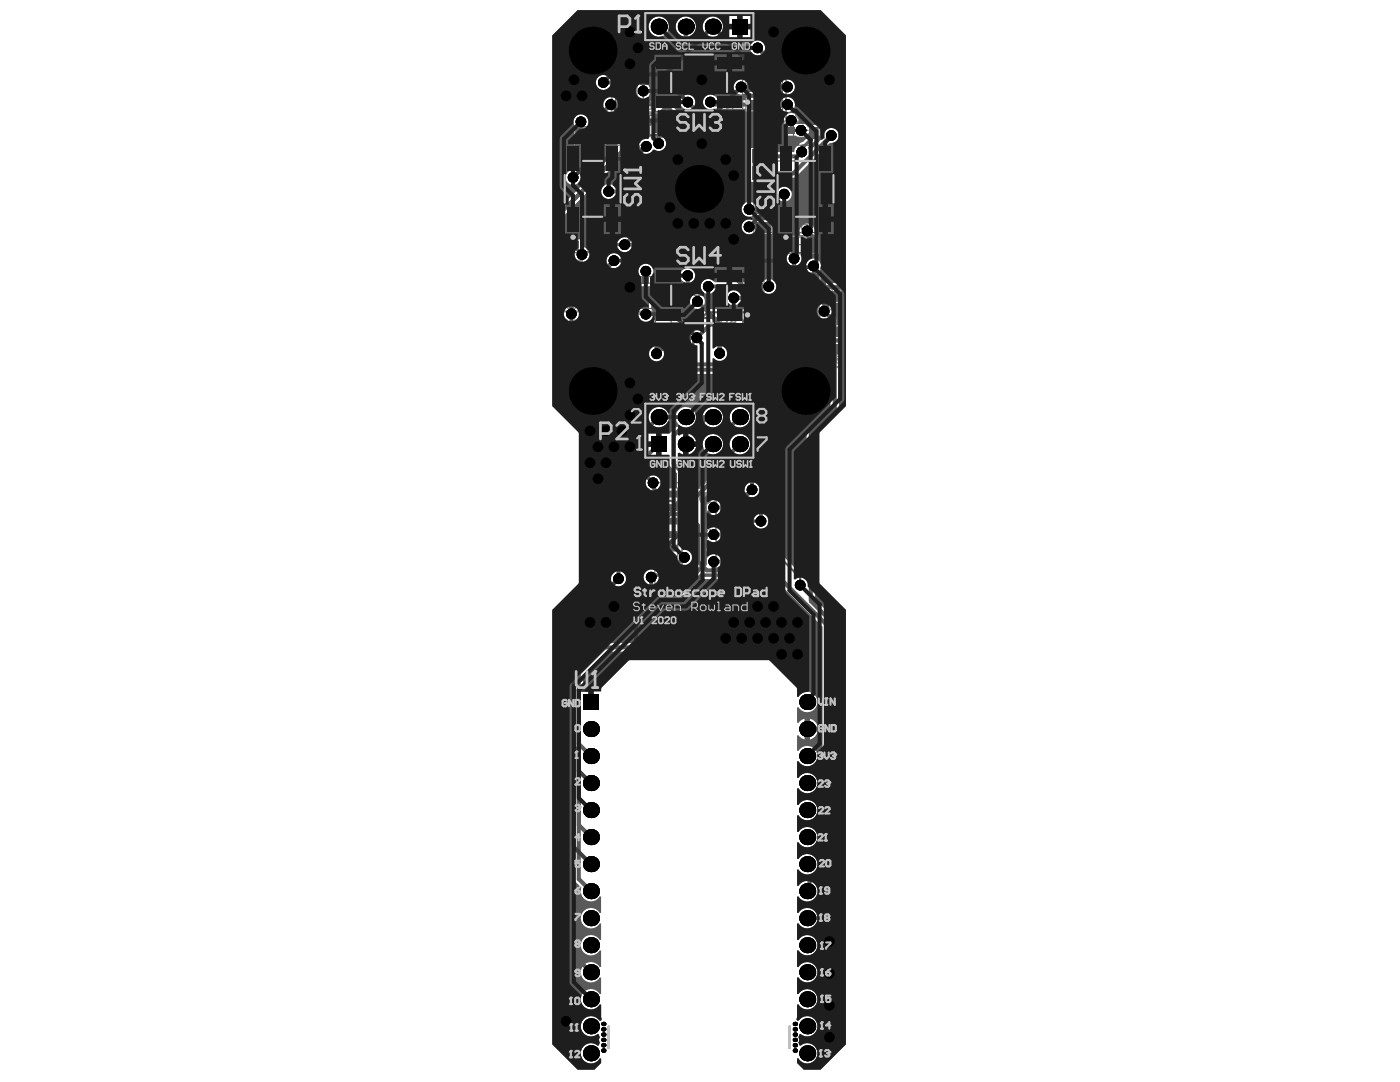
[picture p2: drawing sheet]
<svg xmlns="http://www.w3.org/2000/svg" width="279mm" height="216mm" viewBox="0 0 279 216" stroke-linecap="round" stroke-linejoin="round" font-family="sans-serif">
<g fill="none" stroke="#5a5a5a" stroke-width=".21">
<path d="M123.1 16.8h3.1v4.6h-3.1zM127 16.7h2.7v3.8h-2.7zM149.1 16.8h3.1v4.6h-3.1zM152.8 16.8h3.1v4.6h-3.1zM115.4 25.5h4.7v3.1h-4.7zM124.7 29.5h3.1v4.7h-3.1zM132.1 24.9h2.1M133.1 23.9v2.1M142.5 23.4h4.7v3.1h-4.7zM150.7 32.9h2.1M151.7 31.8v2.2M158.3 24.6h3.8v2.8h-3.8z"/>
<path d="M112.5 55h3.1v4.7h-3.1zM115.3 47.4h3.8v2.8h-3.8zM117 54.7h4.7v3.1h-4.7zM125.7 43h2.1M126.8 41.9v2.2M127.5 56.5h2.8v3.8h-2.8zM149.1 56.6h3.1v4.6h-3.1zM150.7 41.2h3.1v4.7h-3.1zM157.9 47.3h4.7v3.1h-4.7zM158.4 54.7h4.7v3.1h-4.7zM164.5 55h3.1v4.7h-3.1zM112.5 65.6h3.1v4.7h-3.1z"/>
<path d="M117.5 67.5h4.7v3h-4.7zM119.3 62.6h2.2M120.4 61.6v2.1M133.7 67.4h2.1M134.7 66.3v2.2M143 65.3h4.7v3.1h-4.7zM157.9 67.5h4.7v3h-4.7zM158.6 62.6h2.2M159.7 61.6v2.1M164.5 65.6h3.1v4.7h-3.1zM126.3 99.6h3.1v4.6h-3.1zM135.3 97.4h8.5v18.6h-8.5z"/>
<path d="M120.4 101.9h2.1M120.4 108.3h2.1M121.5 100.8v2.2M121.5 107.2v2.1M126.3 105.9h3.1v4.7h-3.1z"/>
</g>
<path d="M131 23.6h4.3v2.7h-4.3zM150.4 30.8h2.7v4.2h-2.7zM125.4 40.9h2.7v4.2h-2.7zM117.3 61.2h6.2v2.8h-6.2zM132.6 66.1h4.3v2.6h-4.3zM156.6 61.2h6.2v2.8h-6.2zM119.3 100.6h4.3v2.6h-4.3zM119.3 106.9h4.3v2.7h-4.3z" fill="none" stroke="#5a5a5a" stroke-width=".42"/>
<g fill="#5a5a5a">
<path d="M118.6 47.4h.5v2.8h-.5z" fill-rule="evenodd"/>
<path d="M127 19.9h2.7v.6h-2.7z" fill-rule="evenodd"/>
<path d="M161.6 24.6h.5v2.8h-.5z" fill-rule="evenodd"/>
<path d="M127.5 59.7h2.8v.6h-2.8z" fill-rule="evenodd"/>
</g>
<g fill="none" stroke="#5a5a5a" stroke-width=".21">
<path d="M123.6 19.1h2.1M124.7 18v2.2M127.3 18.6h2.1M128.4 17.5v2.1M149.6 19.1h2.1M150.7 18v2.2M153.3 19.1h2.1M154.4 18v2.2M116.7 27.1h2.1M117.7 26v2.1M125.2 31.8h2.1M126.2 30.8v2.1"/>
<path d="M143.8 24.9h2.1M144.8 23.9v2.1M159.2 26h2.1M160.2 24.9v2.2M113 57.3h2.1M114 56.3v2.1M116.2 48.8h2.1M117.2 47.8v2.1M118.3 56.3h2.1M119.3 55.2v2.1M127.8 58.4h2.2M128.9 57.3v2.1"/>
<path d="M149.6 58.9h2.1M150.7 57.8v2.2M151.2 43.5h2.1M152.3 42.5v2.1M159.2 48.8h2.1M159.7 56.3h2.1M160.2 47.8v2.1M160.8 55.2v2.1M165 57.3h2.1M166.1 56.3v2.1M113 67.9h2.1M114 66.9v2.1"/>
<path d="M118.8 69h2.1M119.9 67.9v2.2M144.3 66.9h2.1M145.4 65.8v2.1M159.2 69h2.1M160.2 67.9v2.2M165 67.9h2.1M166.1 66.9v2.1M126.8 101.9h2.1M126.8 108.3h2.1M127.8 100.8v2.2M127.8 107.2v2.1"/>
<path d="M138.5 106.7h2.1M139.5 105.6v2.1"/>
<circle cx="141.9" cy="99.2" r="1.06"/>
</g>
<path d="M124.7 39.4h4.2v7.2h-4.2zM129.5 22.9h7.3v4.1h-7.3zM149.7 29.3h4.1v7.2h-4.1zM116.8 58.5h7.2v8.2h-7.2zM156.1 58.5h7.2v8.2h-7.2zM131.1 65.3h7.3v4.2h-7.3zM117.8 99.8h7.3v4.2h-7.3zM117.8 106.2h7.3v4.1h-7.3z" fill="none" stroke="#5a5a5a" stroke-width=".42"/>
<g fill="none" stroke="#5a5a5a" stroke-width=".2">
<path d="M122.8 16.2h3.7v5.8h-3.7zM126.8 15.4h3.2v6.4h-3.2zM148.9 16.2h3.6v5.8h-3.6zM152.6 16.2h3.6v5.8h-3.6zM114.9 25.3h5.7v3.6h-5.7zM124.4 29h3.6v5.7h-3.6zM142 23.1h5.7v3.7h-5.7zM157 24.4h6.4v3.2h-6.4zM112.2 54.5h3.6v5.7h-3.6zM114 47.2h6.4v3.2h-6.4zM116.5 54.5h5.7v3.6h-5.7zM127.3 55.2h3.2v6.4h-3.2z"/>
<path d="M148.9 56h3.6v5.8h-3.6zM150.5 40.7h3.6v5.7h-3.6zM157.4 47h5.7v3.6h-5.7zM157.9 54.5h5.7v3.6h-5.7zM164.3 54.5h3.6v5.7h-3.6zM112.2 65.1h3.6v5.7h-3.6zM117 67.2h5.7v3.6h-5.7zM142.5 65.1h5.7v3.6h-5.7zM157.4 67.2h5.7v3.6h-5.7zM164.3 65.1h3.6v5.7h-3.6zM126 99h3.6v5.8h-3.6zM130.7 96.3h17.6v20.7h-17.6z"/>
<path d="M126 105.4h3.6v5.7h-3.6z"/>
</g>
<g fill="#5a5a5a">
<path d="M120.3 100.8l.3-.3a.67 .67 0 0 1 .8 .9 .67 .67 0 0 1-1.1 .2l.1-.2a.46 .46 0 0 0 .7 .3 .46 .46 0 0 0 .1-.7 .41 .41 0 0 0-.4-.3 .41 .41 0 0 0-.4 .3l-.1-.1z"/>
<path d="M120.3 107.1h.1a.65 .65 0 0 1 .9 .1 .65 .65 0 0 1-.1 .9 .65 .65 0 0 1-.9-.1v-.2h.1a.41 .41 0 0 0 .5 .3 .41 .41 0 0 0 .3-.4h.1a.47 .47 0 0 0-.3-.6 .47 .47 0 0 0-.5 .1l-.2 .1z"/>
<path d="M119.2 106.9h.7l.1 .7-.1 .1a.28 .28 0 0 0-.5 0 .28 .28 0 0 0 .1 .4 .28 .28 0 0 0 .4-.2h.2a.46 .46 0 0 1-.6 .4 .46 .46 0 0 1-.3-.6 .46 .46 0 0 1 .7-.3l-.1-.3h-.6z"/>
<path d="M120.1 60.5h1.3v.2l-.4 .4 .2-.4h-1.1z"/>
<path d="M159.4 60.3h.1v.7l.4-.4a.46 .46 0 0 1 .6-.2 .46 .46 0 0 1 .1 .7l-.3 .1v-.2a.3 .3 0 0 0 .3-.3 .3 .3 0 0 0-.3-.3 .3 .3 0 0 0-.3 .3l-.3 .4-.3 .1z"/>
<path d="M133.6 66.3a.64 .64 0 0 1 1 0 .64 .64 0 0 1-.2 .9 .64 .64 0 0 1-.9-.1l.2-.1a.46 .46 0 0 0 .6 .2 .46 .46 0 0 0 .2-.7 .43 .43 0 0 0-.4-.3 .43 .43 0 0 0-.4 .3l-.2-.1z"/>
<path d="M132 23.8h.1a.59 .59 0 0 1 .7-.2 .59 .59 0 0 1 .3 .7v.2a.61 .61 0 0 1-.6 .5 .61 .61 0 0 1-.6-.5h.2a.46 .46 0 0 0 .7 .2 .46 .46 0 0 0 .1-.6 .44 .44 0 0 0-.3-.3 .44 .44 0 0 0-.5 .2h-.1z"/>
<path d="M131 23.7a.46 .46 0 0 1 .7 .2l-.1 .1a.24 .24 0 0 0-.2-.3 .24 .24 0 0 0-.3 .2 .24 .24 0 0 0 .3 .2v.2a.28 .28 0 0 0-.4 .2 .28 .28 0 0 0 .3 .3 .28 .28 0 0 0 .3-.2h.1a.41 .41 0 0 1-.6 .3 .41 .41 0 0 1 .1-.7l-.3-.2z"/>
<path d="M150.4 33.3a.67 .67 0 0 1 1-.3 .67 .67 0 0 1-.1 1.1l-.1-.1a.46 .46 0 0 0 .3-.7 .46 .46 0 0 0-.7-.2 .43 .43 0 0 0-.3 .4 .43 .43 0 0 0 .2 .5v.1l-.3-.1z"/>
<path d="M150.4 34.4l.3-.1v.1a.29 .29 0 0 0-.2 .4 .29 .29 0 0 0 .3 .2 .29 .29 0 0 0 .3-.3l.3-.4h.3v.8h-.2v-.6l-.2 .2a.54 .54 0 0 1-.4 .4 .54 .54 0 0 1-.6-.3z"/>
<path d="M126.8 42.1l.3-.3 .2 .2a.46 .46 0 0 0-.3 .6 .46 .46 0 0 0 .6 .2 .41 .41 0 0 0 .4-.4 .41 .41 0 0 0-.3-.4l.1-.1a.65 .65 0 0 1 0 1.1 .65 .65 0 0 1-1-.5z"/>
<path d="M126.8 41h1.3v.2l-.5 .4 .3-.4h-1.1z"/>
<path d="M119.3 100.7l-.1 .2h.2a.29 .29 0 0 1 .4-.2 .29 .29 0 0 1 .1 .4v.1a.43 .43 0 0 0-.6 0 .43 .43 0 0 0 0 .6 .43 .43 0 0 0 .6 0l.2-.3-.1-.6a.44 .44 0 0 0-.3-.4 .44 .44 0 0 0-.4 .2zM119.3 101.5a.3 .3 0 0 1 .6 0 .3 .3 0 0 1-.6 0z"/>
<path d="M120.3 61.7l.3-.1a.5 .5 0 0 1 .6 .2 .5 .5 0 0 1-.2 .7 .5 .5 0 0 1-.6-.2l-.2-.2 .1-.3v.2l.2-.1zM120 61.4l.1 .5a.68 .68 0 0 0 .7 .8 .68 .68 0 0 0 .6-1 .68 .68 0 0 0-1.1-.2l-.1 .1-.1-.3z"/>
<path d="M159.6 61.7l.3-.1a.51 .51 0 0 1 .6 .3 .51 .51 0 0 1-.4 .7 .51 .51 0 0 1-.6-.6v-.2l.2 .1zM159.3 61.4l.1 .2v.3a.69 .69 0 0 0 .6 .8 .69 .69 0 0 0 .7-.7 .69 .69 0 0 0-.8-.7l-.4 .3-.1-.3z"/>
<path d="M132.8 66.3l.5 .6h-.5zM132.7 66v.9h-.2v.2h.2v.3h.1v-.3h.6v-.2z"/>
</g>
<path d="M130.8 10.7h17.4v11.5h-17.4zM112.5 29h11.6v17.4h-11.6zM155 29h11.5v17.4h-11.5zM130.8 53.1h17.4v11.6h-17.4z" fill="none" stroke="#5a5a5a" stroke-width=".2"/>
<path d="M133.9 10.9h11.2v11.1h-11.2zM138.5 16.5h2.1M139.5 15.4v2.1M112.7 32.1h11.2v11.2h-11.2zM117.2 37.7h2.1M118.3 36.6v2.1M155.2 32.1h11.1v11.2h-11.1zM159.7 37.7h2.1M160.8 36.6v2.1M133.9 53.3h11.2v11.2h-11.2zM138.5 58.9h2.1M139.5 57.8v2.2" fill="none" stroke="#5a5a5a" stroke-width=".21"/>
<path d="M141.2 105.9l-.3-.2h-.6l-.3 .2v.3l1.2 1.2h-1.2M141.7 105.7v1.4l.3 .3h.6l.3-.3v-1.4" fill="none" stroke="#5a5a5a" stroke-width=".32"/>
<path d="M121.5 204.9v4.2M157.6 204.9v4.2" fill="none" stroke="#8c8c8c" stroke-width=".54"/>
<g fill="none" stroke="#8c8c8c" stroke-width=".42">
<path d="M122.1 14.8l1-1h4v10.3h-5zM123.4 18.9v.4M125.9 18.9v.4M149.4 18.9v.4M151.9 18.9v.4M152.5 14.2l.3-.3h3.9l.2 .3v10h-4.4M153.2 18.9v.4M155.6 18.9v.4M117.5 28.3h.5M117.5 25.8h.5M124.4 39.9v6.2M125 31.6v.5"/>
<path d="M127.5 31.6v.5M129.2 39.9v6.2M130.1 22.6h6.1M130.1 27.3h6.1M144.6 23.7h.4M144.6 26.2h.4M149.3 29.8v6.2M154.1 29.8v6.2M111.4 53.1l1-1.1h3.8v5.9l.5 .5v14.3l-.6 .5h-4.2l-.5-.5zM112.8 57.1v.4M115.3 57.1v.4M119.1 55h.5"/>
<path d="M119.1 57.5h.5M149.4 58.7v.4M151 43.3v.4M151.9 58.7v.4M153.5 43.3v.4M160 47.6h.4M160 50h.4M160.5 55h.5M160.5 57.5h.5M163.9 53.3l.8-.8h3.9v20.7h-5.2v-12.7l.5-.5zM164.8 57.1v.4M167.3 57.1v.4"/>
<path d="M111.4 62.1h5.3M112.8 67.7v.4M115.3 67.7v.4M119 61.2h-1.7v.9M119.7 67.8h.4M119.7 70.2h.4M119.8 64h1.2M121.8 61.2h1.7v.9M131.7 65h6.1M131.7 69.8h6.1M145.1 68.1h.5M145.1 65.7h.5"/>
<path d="M158.3 61.2h-1.7v.9M159.1 64h1.2M160 67.8h.4M160 70.2h.4M161.1 61.2h1.7v.9M163.4 62.9h5.2M164.8 67.7v.4M167.3 67.7v.4M118.4 99.5h6.2M136.1 97.4h6.8v18.6h-6.8zM118.4 104.3h6.2M118.4 105.9h6.2"/>
<path d="M118.4 110.7h6.2M126.6 101.7v.4M126.6 108.1v.4M129.1 101.7v.4M129.1 108.1v.4"/>
</g>
<path d="M123 14.7l.2-.2h.4l.2 .2v.9l-.2 .2h-.4l-.2-.2zM125.1 14.7l-.2-.2h-.4l-.2 .2v.3l.8 .8h-.8M126 15.4l-.5 .4M126.4 15.4h-.6l-.3-.2v-.5l.3-.2h.6v1.3M152.5 14.2v10M154.6 15.8h.3M154.7 14.6v1.2M155.7 15.4l-.4 .4M156.1 15.4h-.6l-.2-.2v-.4l.2-.2h.6v1.2M139.2 95l-.2-.3h-.6l-.3 .3v.2l1.1 1.2h-1.1M139.8 94.7v1.4l.3 .3h.6l.2-.3v-1.4" fill="none" stroke="#8c8c8c" stroke-width=".32"/>
<path d="M127 22.6h2.7M164.3 24.6v2.8M121.3 47.4v2.8M127.5 62.4h2.8" fill="none" stroke="#8c8c8c" stroke-width=".85"/>
<g fill="none" stroke="#8c8c8c" stroke-width=".25">
<path d="M122.8 22.6h.1M122.8 22.6l.2 .3M123 22.9l-.2 .2 .2 .4h.4l.2-.2M123 22.9h.2M123.6 22.4l-.2-.2h-.4l-.2 .4M124.1 22.2v.9l.4 .4 .4-.4v-.9M125.3 22.6h.1M125.3 22.6l.2 .3M125.5 22.9l-.2 .2 .2 .4h.5l.2-.2M125.5 22.9h.3M126.2 22.4l-.2-.2h-.5l-.2 .4M153.7 22.3v.8l.4 .4 .4-.4v-.8"/>
<path d="M154.9 22.3h.8v.6l-.4-.2-.4 .2v.4l.2 .2h.4l.2-.2M112.1 71.8h.1M112.1 71.8l.3 .2M112.4 72h.2M112.4 72l-.3 .2 .3 .5h.4l.2-.2M113 60.4v.7l.4 .4 .4-.4v-.7M113 71.6l-.2-.2h-.4l-.3 .4M113.4 71.4v.8l.4 .5 .5-.5v-.8M114.2 60.4h.7v.5l-.4-.2-.3 .2v.4l.2 .2h.3l.2-.2M114.7 71.8h.1M114.7 71.8l.2 .2M114.9 72l-.2 .2 .2 .5h.4l.2-.2"/>
<path d="M114.9 72h.2M115.5 71.6l-.2-.2h-.4l-.2 .4M164.4 71.6h.1M164.4 71.6l.2 .2M164.6 71.8h.2M164.6 71.8l-.2 .2 .2 .4h.4l.2-.2M165.2 71.3l-.2-.2h-.4l-.2 .5M165.4 60.6v.8l.4 .4 .4-.4v-.8M165.6 71.1v.9l.5 .4 .4-.4v-.9M166.6 60.6h.7v.6l-.5-.2-.2 .2v.4l.2 .2h.4l.1-.2M166.9 71.6h.1M166.9 71.6l.2 .2"/>
<path d="M167.1 71.8l-.2 .2 .2 .4h.4l.3-.2M167.1 71.8h.2M167.8 71.3l-.3-.2h-.4l-.2 .5"/>
</g>
<circle cx="154.7" cy="14.6" r=".16" fill="#8c8c8c"/>
<path d="M153.2 15.2h.6l.2-.2-.2-.4h-.4l-.2 .2v.8l.2 .2h.4l.2-.2M154.7 14.6l.2 .2M160.1 72.5h.6M160.4 70.8v1.7M161.8 71.9l-.6 .6M162.4 71.9h-.9l-.3-.3v-.5l.3-.3h.9v1.7" fill="none" stroke="#8c8c8c" stroke-width=".32"/>
<circle cx="160.4" cy="70.8" r=".16" fill="#8c8c8c"/>
<path d="M155.7 56.6h1.7M156.8 54.7v.8l-.3 .3h-.6l-.2-.3v-.8h1.7M156.8 55.2l.6 .6M157.4 56.4v.5M158.4 71.6l-.3-.2v-.3l.3-.3h.6l.2 .3v.3l-.2 .2M158.4 71.6l-.3 .3v.3l.3 .3h.6l.2-.3v-.3l-.2-.3M158.4 71.6h.6M160.4 70.8l.3 .3" fill="none" stroke="#8c8c8c" stroke-width=".32"/>
<circle cx="155.7" cy="56.6" r=".16" fill="#8c8c8c"/>
<path d="M155.7 57.8v1.1h.2l1.2-1.1h.3M155.9 56.4l-.2 .2M166 64.9h.4M166.2 63.6v1.3M167.2 64.4l-.4 .5M167.7 64.4h-.7l-.2-.2v-.4l.2-.2h.7v1.3" fill="none" stroke="#8c8c8c" stroke-width=".32"/>
<path d="M165.1 53.9l.2-.2h.5v.4l-.2 .2h-.3zM165.1 53.2l.7 .5M166.4 54.3h.3M166.5 53.2h.1M166.5 53.2l.2 .2M166.5 53.2v1.1M167.4 53.9l-.3 .4M167.8 53.9h-.6l-.1-.2v-.3l.1-.2h.6v1.1" fill="none" stroke="#8c8c8c" stroke-width=".21"/>
<circle cx="166.2" cy="63.6" r=".16" fill="#8c8c8c"/>
<path d="M125 69.8h.6M125.3 68.1v1.7M126.7 69.3l-.5 .5M127.3 69.3h-.8l-.3-.3v-.6l.3-.3h.8v1.7M164.5 63.6h.8v.6l-.4-.2-.4 .2v.4l.2 .3h.4l.2-.3M166.2 63.6l.2 .2" fill="none" stroke="#8c8c8c" stroke-width=".32"/>
<circle cx="125.3" cy="68.1" r=".16" fill="#8c8c8c"/>
<path d="M119.2 54.5h.6M119.5 52.8v1.7M120.9 53.9l-.6 .6M121.5 53.9h-.9l-.3-.3v-.6l.3-.2h.9v1.7M123.1 69h1.1l-.9-.9v1.7M125.3 68.1l.3 .3" fill="none" stroke="#8c8c8c" stroke-width=".32"/>
<circle cx="119.5" cy="52.8" r=".16" fill="#8c8c8c"/>
<path d="M118.4 53l-.3-.2h-.6l-.3 .2v.3M119.5 52.8l.3 .2" fill="none" stroke="#8c8c8c" stroke-width=".32"/>
<circle cx="117.2" cy="53.3" r=".16" fill="#8c8c8c"/>
<path d="M113.7 54h.4M113.9 52.8v1.2M114.8 53.6l-.3 .4M115.2 53.6h-.5l-.2-.2v-.4l.2-.2h.5v1.2M117.2 53.3l.3 .3M117.5 53.6h.3M117.5 53.6l-.3 .3v.3l.3 .3h.6l.3-.3" fill="none" stroke="#8c8c8c" stroke-width=".32"/>
<circle cx="113.9" cy="52.8" r=".16" fill="#8c8c8c"/>
<path d="M113.1 53l-.2-.2h-.4l-.2 .2v.2l.8 .8h-.8M113.9 52.8l.2 .2M127.7 98.8h.5M127.9 97.5v1.3M129 98.4l-.4 .4M129.4 98.4h-.6l-.2-.2v-.4l.2-.3h.6v1.3" fill="none" stroke="#8c8c8c" stroke-width=".32"/>
<path d="M112.9 64.9h.3M113 63.9h.1M113 63.9v1M113 63.9l.2 .1M113.7 64.9h.4M113.9 63.9h.1M113.9 63.9l.2 .1M113.9 63.9v1M114.8 64.6l-.4 .3M115.2 64.6h-.6l-.2-.2v-.4l.2-.1h.6v1" fill="none" stroke="#8c8c8c" stroke-width=".21"/>
<circle cx="127.9" cy="97.5" r=".16" fill="#8c8c8c"/>
<g fill="none" stroke="#8c8c8c" stroke-width=".32">
<path d="M148.7 14h1.2v.9l-.6-.3h-.3l-.3 .3v.5l.3 .3h.6l.3-.3M151 15.1l-.6 .6M151.6 15.1h-.9l-.3-.2v-.6l.3-.3h.9v1.7M143.4 21.4l.6 .3 .5 .6M143.4 22.6l.3-.3h.8v.6l-.2 .2h-.6l-.3-.2zM145.7 22.6l-.6 .5M146.2 22.6h-.8l-.3-.3v-.6l.3-.3h.8v1.7M152 38.7l-.3-.3h-.6l-.3 .3v.3M153.1 39.6l-.6 .5M153.7 39.6h-.9l-.3-.3v-.6l.3-.3h.9v1.7M149.9 53.8h-1.2v.3l1.2 1.1v.3M151 54.9l-.6 .6"/>
<path d="M151.6 54.9h-.9l-.3-.2v-.6l.3-.3h.9v1.7M158.3 45.6h1.1l-.8-.8v1.7M160.5 45.9l-.5 .6M161.1 45.9h-.8l-.3-.3v-.5l.3-.3h.8v1.7M144.2 63.7l-.3-.3v-.3l.3-.3h.6l.3 .3v.3l-.3 .3M144.2 63.7l-.3 .3v.3l.3 .2h.6l.3-.2v-.3l-.3-.3M144.2 63.7h.6M146.2 64l-.6 .5M146.8 64h-.9l-.3-.3v-.6l.3-.3h.9v1.7M126.2 97.8l.3-.3h.4l.2 .3v.8l-.2 .2h-.4l-.3-.2zM127.9 97.5l.3 .3M126.8 112h.6l.2-.2-.2-.5h-.4l-.2 .3v.8l.2 .2h.4l.2-.2"/>
<path d="M128.5 112.2l-.5 .4M128.9 112.2h-.6l-.3-.2v-.4l.3-.3h.6v1.3"/>
</g>
<circle cx="150.8" cy="39" r=".16" fill="#8c8c8c"/>
<path d="M117.7 24.7h.5M118 23v1.7M119.4 24.2l-.6 .5M119.9 24.2h-.8l-.3-.3v-.6l.3-.3h.8v1.7M126 27l-.3-.2h-.6l-.3 .2v.3l1.2 1.1h-1.2M127.1 27.9l-.6 .5M127.7 27.9h-.9l-.3-.3v-.6l.3-.2h.9v1.6M150.8 39l.3 .3M151.1 39.3h.3M151.1 39.3l-.3 .3v.2l.3 .3h.6l.3-.3" fill="none" stroke="#8c8c8c" stroke-width=".32"/>
<circle cx="118" cy="23" r=".16" fill="#8c8c8c"/>
<path d="M118 23l.2 .3M123 59.8h.6M123.3 58.1v1.7M124.1 58.3l.3-.2h.6l.3 .2v1.2l-.3 .3h-.6l-.3-.3zM124.7 59.2l-.6 .6M154.1 62.1l-.3-.3h-.5l-.3 .3v.2l1.1 1.2h-1.1M155 61.8h.5l.3 .3v1.1l-.3 .3h-.5l-.3-.3v-1.1zM155.2 62.9l-.5 .6" fill="none" stroke="#8c8c8c" stroke-width=".32"/>
<circle cx="123.3" cy="58.1" r=".16" fill="#8c8c8c"/>
<path d="M131.3 17.5l-.3-.3h-.6l-.3 .3v.3M131.8 17.5l.3-.3h.9v1.7h-.9l-.3-.3zM123.3 58.1l.3 .2M130.7 58.4h1.1l-.8-.9v1.7M132.4 57.8l.3-.3h.8v1.7h-.8l-.3-.3z" fill="none" stroke="#8c8c8c" stroke-width=".32"/>
<circle cx="130.1" cy="17.8" r=".16" fill="#8c8c8c"/>
<path d="M130.1 17.8l.3 .2M130.4 18h.3M130.4 18l-.3 .3v.3l.3 .3h.6l.3-.3M159.9 22.8l-.2-.3h-.6l-.3 .3v.3l1.1 1.1h-1.1M160.5 22.8l.3-.3h.8v1.7h-.8l-.3-.3zM116.1 47h.6M116.4 45.3v1.7M117.2 45.6l.3-.3h.8v1.7h-.8l-.3-.3z" fill="none" stroke="#8c8c8c" stroke-width=".32"/>
<circle cx="116.4" cy="45.3" r=".16" fill="#8c8c8c"/>
<path d="M138.7 23.3l-.3-.3h-.5l-.3 .3v.3M139.3 23.3l.3-.3h.5l.3 .3v1.2l-.3 .2h-.5l-.3-.2M116.4 45.3l.3 .3M133.3 63.2h1.2l-.9-.9v1.7M135 62.6l.3-.3h.6l.3 .3v1.1l-.3 .3h-.6l-.3-.3M120 97.9l.3-.2h.9v.5l-.3 .3h-.6l-.3-.3zM120 96.8l.6 .3 .6 .6M121.7 97.1l.3-.3h.6l.3 .3v1.1l-.3 .3h-.6l-.3-.3M120 111.7h1.2v.8l-.6-.3h-.3l-.3 .3v.6l.3 .3h.6l.3-.3M121.7 111.9l.3-.2h.6l.3 .2v1.2l-.3 .3h-.6l-.3-.3" fill="none" stroke="#8c8c8c" stroke-width=".32"/>
<circle cx="137.6" cy="23.6" r=".16" fill="#8c8c8c"/>
<path d="M125.6 38.5h.6M125.9 36.8v1.7M126.8 37.1l.3-.3h.5l.3 .3v1.1l-.3 .3h-.5l-.3-.3M137.6 23.6l.3 .3M137.9 23.9h.2M137.9 23.9l-.3 .3v.3l.3 .2h.5l.3-.2M151.4 27l-.2-.2h-.6l-.3 .2v.3l1.1 1.1h-1.1M152 27l.3-.2h.6l.2 .2v1.2l-.2 .2h-.6l-.3-.2" fill="none" stroke="#8c8c8c" stroke-width=".32"/>
<circle cx="125.9" cy="36.8" r=".16" fill="#8c8c8c"/>
<path d="M125.9 36.8l.3 .3" fill="none" stroke="#8c8c8c" stroke-width=".32"/>
<circle cx="140.8" cy="99.5" r=".64" fill="none" stroke="#8c8c8c" stroke-width="1.3"/>
<circle cx="145.5" cy="96.7" r=".27" fill="none" stroke="#8c8c8c" stroke-width=".53"/>
<g fill="#5a5a5a">
<path d="M148.6 63h7.9l.2 .2-.1 2.4 .6 1.3-.1 4h.6a2.31 2.31 0 0 0 1.5 1.2h4.3l.6-.2 .9-.9h.8v10.1l-4.6 4.6-.2 .6v29.3l-.3 .1-.4-.3-.1-.6-4.4-4.4-.1-39.9-7.2-7.3z"/>
<path d="M149.3 73.6h1.6l1.9 1.9v27l-.3 .2a1.47 1.47 0 0 0-1.9 .5h-2.9l-.5-.3h-3.3a.54 .54 0 0 0-.6 .5v1.2a.54 .54 0 0 0 .6 .5h3.3l.5-.3h2.9a1.48 1.48 0 0 0 1.9 .5l.3 .2 .1 8.2 11.3 11.4v47l-.9 .9-.2-.2a2.03 2.03 0 0 0-1.3-2.3 2.03 2.03 0 0 0-2.5 .9h-.2v-3.3h.2a2.03 2.03 0 0 0 3.1 .5 2.03 2.03 0 0 0 0-3.1 2.03 2.03 0 0 0-3.1 .5h-.2v-3.3h.2a2.03 2.03 0 0 0 3.1 .5 2.03 2.03 0 0 0 0-3.1 2.03 2.03 0 0 0-3.1 .5h-.2v-3.3h.2a2.03 2.03 0 0 0 3.1 .5 2.03 2.03 0 0 0 0-3.1 2.03 2.03 0 0 0-3.1 .5h-.2v-3.3h.2a2.03 2.03 0 0 0 3.1 .5 2.03 2.03 0 0 0 0-3.1 2.03 2.03 0 0 0-3.1 .6l-.2-.1v-3l.2-.1 .7 .6 .6 .3v-4.2l-.6 .2-.7 .7-.2-.1v-3l.2-.1a2.03 2.03 0 0 0 3.1 .5 2.03 2.03 0 0 0 0-3.1 2.03 2.03 0 0 0-3.1 .6l-.2-.1v-1.5l-.2-.4-5.3-5.3-.3-.1h-27.6l-.3 .1-5.3 5.3-.1 .9h-1.5v2.1h-1.1v-2.1h-1v-3.3l4.7-4.7h15.4l.6-.2 12-12 .3-.6v-3.3a1.61 1.61 0 0 0-1.7-1.3v-1.1a.54 .54 0 0 0-.5-.6h-3.3l-.4 .2a1.49 1.49 0 0 0-1.6-.4 1.49 1.49 0 0 0-1 1.4l-.2 .1-.6-.5v-2.2l.3-.1 .5 .6 .6 .2h1.9l.5 .3h3.3a.54 .54 0 0 0 .5-.5v-1.2a.54 .54 0 0 0-.5-.6h-3.3l-.5 .4h-1.4l-.4-.3 .2-.3a1.45 1.45 0 0 0 1.7-.3l.4 .1h3.3a.54 .54 0 0 0 .5-.5v-1.2a.54 .54 0 0 0-.5-.6l-3.7 .1a1.48 1.48 0 0 0-1.7-.2l-.3-.2v-2.5l.3-.1a1.46 1.46 0 0 0 1.7-.3l.4 .1h3.3a.54 .54 0 0 0 .5-.5v-1.2a.54 .54 0 0 0-.5-.5h-3.7a1.44 1.44 0 0 0-1.3-.4l-.1-.2 1-1.1 .2 .2v.5a.54 .54 0 0 0 .6 .5h3.3l.5-.3h1.5l.6-.2a1.52 1.52 0 0 0 1.7-1.4 1.52 1.52 0 0 0-1.5-1.6 1.52 1.52 0 0 0-1.5 1.6h-.8l-.5-.3h-2.7l-.1-.3 6.5-6.5v-14.9l-.2-.6-1.5-1.4zM161.6 143.4v1.5h1.6a2.14 2.14 0 0 0-1.6-1.5zM161.6 146v1.6a2.13 2.13 0 0 0 1.6-1.6z"/>
<path d="M110.2 7.1l5.1-5.1h48.5l5 5.1v73.9l-5.2 5.2-.1 .3v29.7l.1 .3 5.2 5.2v86.7l-5 5h-3.4l-1.3-1.3v-.9h.2a2.03 2.03 0 0 0 2.9 .7 2.03 2.03 0 0 0 .5-2.9 2.03 2.03 0 0 0-2.9-.3l-.3-.2-.2-.5a.81 .81 0 0 0 0-1l.2-.6 .2-.1 .4 .2a2.03 2.03 0 0 0 2.7-.6 2.03 2.03 0 0 0-.5-2.8 2.03 2.03 0 0 0-2.8 .5l-.3 .1-.2-.2 .1-3 .2-.1 .4 .4a2.03 2.03 0 0 0 3-.1 2.03 2.03 0 0 0-.4-3 2.03 2.03 0 0 0-3 .7l-.2-.1v-3.2l.2-.1 .4 .4a2.03 2.03 0 0 0 3-.1 2.03 2.03 0 0 0-.4-3 2.03 2.03 0 0 0-3 .7l-.2-.1v-3.2l.2-.1 .4 .4a2.03 2.03 0 0 0 3-.1 2.03 2.03 0 0 0-.4-3 2.03 2.03 0 0 0-3 .7l-.2-.1v-3.2l.2-.1 .4 .5a2.02 2.02 0 0 0 3.2-.6l1.8-.1 2.1-2 .2-.6v-57.1l-.2-.6-4.1-4.1v-33l4.7-4.8v-10.8h.5v-2.6h-3.7l-.1 .5a.91 .91 0 0 0-.5 .9l-.3-.2v-2.5h-.7l.2-.5v-4.1h-2.1l-.2-.2 .3-.6-.1-2.1 .2-.2 3.3-.1v1.3h-.1a1.49 1.49 0 0 0-1.1 1.8 1.49 1.49 0 0 0 1.7 1.2l.5 .4v.9h-1v2.6h3.7v-2.6h-1v-1.5l-1-1-.1-.9 .1-1.1h2v-2.7h-3.2v-.8h3.2v-2.7h-3.7l-.1 .6-.3-.2v-.2h-.2l-.1-.3a1.51 1.51 0 0 0-.1-2.1 1.51 1.51 0 0 0-2.1 0 1.51 1.51 0 0 0 0 2.1l-.1 4h-.9v-3.7h-2.6v3.7l.7 .1 .5 .8-.3 .7v2h-6.1v-2.4h-2.5l-.6-.5 .1-.3h3.3a1.49 1.49 0 0 0 2.1-1.3 1.49 1.49 0 0 0-2.1-1.4h-4v.5h-6.2a1.49 1.49 0 0 0-2.2-.3 1.49 1.49 0 0 0 0 2.3 1.49 1.49 0 0 0 2.2-.3h2.8l.1 .3a1.49 1.49 0 0 0-.1 2.2 1.49 1.49 0 0 0 2.2-.2h1l.2 .2v1.2h-7.9l-2.2 2.2h-8.5l-.2-.3a1.47 1.47 0 0 0 0-1.9v-2h-2.2v1.9a1.47 1.47 0 0 0-.1 2l-.1 .3h-4.1v-1.4h-2.1l-.2-.2 .3-.6v-2a1.05 1.05 0 0 0-1.4-1l-.4-.3 .1-.3h2.6v-3.7h-.5v-.6l.4-.3a1.49 1.49 0 0 0 1.7-1.4 1.49 1.49 0 0 0-1.6-1.6 1.49 1.49 0 0 0-1.3 1.8 1.79 1.79 0 0 0-.9 2.1h-.4v3.6l-.3 .2-.6-.6v-3.2h-2.6v.2l-.3 .2-.1-.6h-3.7v-10.9l12-11.9h3.9v-.5l.6-.2h.3a1.56 1.56 0 0 0 1.3-.8h.4a1.49 1.49 0 0 0 2-.4 1.49 1.49 0 0 0-.4-2.1v-.5h4.4v-1.1h5v1h2.7v-3.1h.9v3.1h2.6v-3.7h-.6a1.99 1.99 0 0 0-1.3-1h-3.5l-.1-.3 6.4-.1v.5h7.4a1.66 1.66 0 0 0 2.4-1 1.58 1.58 0 0 0-.6-1.6 1.58 1.58 0 0 0-1.8-.1h-7.4v.5h-5.6a1.5 1.5 0 0 0-2.4-.7 1.5 1.5 0 0 0 .5 2.5v.3h-1.2l-1.4-1.4 .1-.3a1.5 1.5 0 0 0-1.6-1.5 1.5 1.5 0 0 0-1.4 1.6 1.5 1.5 0 0 0 1.7 1.3l2 1.9h2.2v.4h-5v-1.1h-1l-.3-.5-2.4-2.4-3.6 .1v-.3h-.5l-.1-.3 .3-.1a1.5 1.5 0 0 0 .3-2.4v-1.9h-2.1v1.9l-.2 .3a1.49 1.49 0 0 0 .8 2.2v.3h-.6v1l-.5 .6-.3-.2v-1.8h-4a1.48 1.48 0 0 0-1.5 .2 1.48 1.48 0 0 0-.6 1.4l-1.7 1.8v2.3h-.5v3.7h2.6v-3.7h-.5v-1.6l1.3-1.3 4.1-.1 .1 .2-2 2a.82 .82 0 0 0-.6 .8v4.7l-12.6 12.8v29.2a1.82 1.82 0 0 0 1.3 1h15.4l1.5 1.5 .6 .2h18.3l1.5 1.6v5.4l-.2 .1a2.01 2.01 0 0 0-2.5-.1 2.01 2.01 0 0 0-.7 2.3l-1.6 1.7-.1 1.7-.3 .1-.1-.2a2.03 2.03 0 0 0-2.9 0 2.03 2.03 0 0 0 .1 3 2.03 2.03 0 0 0 2.9-.3l.3 .1v2.8l-7.2 7.2-.3-.2 .1-5.8-.2-.6-1.2-1.2v-1.8l.3-.1 .7 .4v-2.1h.6v-.5h2l-.6-1.1 .1-.2 .7-.3 1.8-1.8a2.03 2.03 0 0 0 3-.2 2.03 2.03 0 0 0-.6-3 2.03 2.03 0 0 0-2.9 .9 .88 .88 0 0 0-.7 1.1l-.8 .8-.2-.1a2.03 2.03 0 0 0-.8-2.7 2.03 2.03 0 0 0-2.7 .6 2.03 2.03 0 0 0 .4 2.7l-.1 .3-.7 .2-1.2 1.2h-1.6v4.3h1.6l.1 2.1 1.4 1.5v3.1h-3.5l-.2-.2a1.5 1.5 0 0 0-.1-2.1 1.5 1.5 0 0 0-2.2 .3 1.5 1.5 0 0 0 .5 2.1l2.1 2.1h2.7l.1 .3-.2 .2h-2.4l-.7 .1-.9-.8h-.6v-.7h-3.7v.6l-.8 .7-.2-.2h-3.2l-.1-.3 8.8-8.8h.4v-1.6h-1.6v.4l-10.2 10.2h-1.3v1.6h2v1h-2v1.6h1.1v2.2h-1.1v1.5h2v1.1h-2v1.5h1.1v5.1l.3 .6 2.4 2.4 .6 .3h14.8l.6-.3 2.9-2.9h2.8l.3 .5h1.4v-1.2h1.1v1.2l1.3-.1 .3 .2v.7l-11.5 11.5-15.8 .1-5.7 5.7v41.3l.2 .6 1.1 1.1v.2a2.04 2.04 0 0 0 1.2 2.4 2.04 2.04 0 0 0 2.5-.9l.3 .1v3.2l-.3 .1-.3-.4a2.04 2.04 0 0 0-3 .1 2.04 2.04 0 0 0 .4 3 2.04 2.04 0 0 0 2.9-.7l.3 .1v3.2l-.3 .1-.3-.4a2.04 2.04 0 0 0-3 .1 2.04 2.04 0 0 0 .4 3 2.04 2.04 0 0 0 2.9-.7l.3 .1v3.2l-.3 .1-.3-.4a2.04 2.04 0 0 0-3 .1 2.04 2.04 0 0 0 .4 3 2.04 2.04 0 0 0 2.9-.7l.3 .1v3.2l-.3 .1-.3-.4a2.04 2.04 0 0 0-3 .1 2.04 2.04 0 0 0 .4 3 2.04 2.04 0 0 0 2.9-.7l.3 .1v2.4a.54 .54 0 0 1-.2 .8l-.4-.4a2.03 2.03 0 0 0-2.9 0 2.03 2.03 0 0 0-.1 2.9 2.03 2.03 0 0 0 2.9 .1l.2 .1 .2 .6-.2 .5 .2 .5-.3 .6-.1 .1-.3-.3a2.03 2.03 0 0 0-2.8 .8 2.03 2.03 0 0 0 .7 2.7 2.03 2.03 0 0 0 2.8-.7h.3v.9l-1.4 1.3h-3.3l-5.1-5v-86.7l5.2-5.2 .1-.3v-29.7l-.1-.3-5.2-5.2zM148.2 3.2v1.6h1.6v-1.6zM145.5 3.2v1.6h1.6v-1.6zM140.2 5.3a2.05 2.05 0 0 0 4.1 0 2.05 2.05 0 0 0-4.1 0zM134.8 5.3a2.05 2.05 0 0 0 4.1 0 2.05 2.05 0 0 0-4.1 0zM129.4 5.3a2.05 2.05 0 0 0 4.1 0 2.05 2.05 0 0 0-4.1 0zM148.2 5.9v1.5h1.6v-1.5zM145.5 5.9v1.5h1.6v-1.5zM149.7 9.6a1.5 1.5 0 0 0 3 0 1.5 1.5 0 0 0-3 0zM146.8 16.3a1.49 1.49 0 0 0-.1 1.9 1.49 1.49 0 0 0 1.8 .5h8a1.49 1.49 0 0 0 2.2-1.4 1.49 1.49 0 0 0-2.2-1.3h-8a1.46 1.46 0 0 0-1.7 .3zM119.3 15.4a1.5 1.5 0 0 0 .1 2.1 1.5 1.5 0 0 0 2.1 0l.3-.1 1 .8v.5h3.7v-2.7h-3.7a1.14 1.14 0 0 0-1.2-.4 1.48 1.48 0 0 0-2.3-.2zM149.8 29.4v7h3.9v-.9l4.9-.1 7-6.9a1.49 1.49 0 0 0 1.8-1.4 1.49 1.49 0 0 0-1.6-1.6 1.49 1.49 0 0 0-1.4 1.8l-2.7 2.7-.3-.1-.2-.4 1.8-1.7 .2-.7h.4v-2.2h-2.1v.5h-.3a1.53 1.53 0 0 0-1.7-.9l-.1-.1a1.5 1.5 0 0 0-1.9-1.8 1.5 1.5 0 0 0-.7 2.5v2h2a1.48 1.48 0 0 0 2.4-.5h.3v.5l-1.3 1.2a.81 .81 0 0 0-.8 .6 1.59 1.59 0 0 0-.9 1.5h-4.8v-1zM114.9 23.2a1.65 1.65 0 0 0-.2 2v3.7h2.6v-4a1.49 1.49 0 0 0-.5-1.8 1.49 1.49 0 0 0-1.9 .1zM112.9 35.4a1.5 1.5 0 0 0 3 0 1.5 1.5 0 0 0-3 0zM155 38.7a1.5 1.5 0 0 0 3 0 1.5 1.5 0 0 0-3 0zM148.4 40.7a1.49 1.49 0 0 0-.1 1.9 1.49 1.49 0 0 0 1.8 .5h4v-2.7h-4a1.46 1.46 0 0 0-1.7 .3zM124.4 32.3v2.6h3.7v-.5h.5l.5 .5v8.9h-.4v-4.3h-2.5l-2.2-2.1h-1.3a1.49 1.49 0 0 0-2.2-.3 1.49 1.49 0 0 0 0 2.2 1.49 1.49 0 0 0 2.2-.2h.6l1.5 1.4v6h.6l.1 .2-.6 .7a1.46 1.46 0 0 0-1.5 .7h-2.8v-.3h-2.1v2.1h2.1v-.3h2.8a1.49 1.49 0 0 0 1.8 .6 1.49 1.49 0 0 0 .9-1.6l1.2-1.2 .1-.3 .1-.6h1.2v-1a1.71 1.71 0 0 0 2.1-1.3v-9.6a2.4 2.4 0 0 0-2.7-1.8v-.5zM148.4 44.2a1.49 1.49 0 0 0-.1 1.9 1.49 1.49 0 0 0 1.8 .5h4v-2.7h-4a1.46 1.46 0 0 0-1.7 .3zM157.1 47v3.7a1.62 1.62 0 0 0 1.4 2.4 1.49 1.49 0 0 0 1.3-2.2v-3.6l.3-.1 .6 .3v3.2h2.6v-3.7h-.5l-.2-.6a1.5 1.5 0 0 0-1.7-1.8 1.5 1.5 0 0 0-1.2 2.1l-.1 .3zM113.8 47.8v2.1h.4l.5 .5a1.5 1.5 0 0 0 1.2 1.9 1.5 1.5 0 0 0 1.7-1.4 1.5 1.5 0 0 0-1.5-1.6l-.2-.2v-1.3zM135.7 55a1.5 1.5 0 0 0 3 0 1.5 1.5 0 0 0-3 0zM127.8 53.1a1.5 1.5 0 0 0 0 2.1v1.9h2.2v-1.9a1.5 1.5 0 0 0-.1-2.1 1.5 1.5 0 0 0-2.1 0zM137.7 60.2a1.5 1.5 0 0 0 3 0 1.5 1.5 0 0 0-3 0zM129.4 83.2a2.05 2.05 0 0 0 4.1 0 2.05 2.05 0 0 0-4.1 0zM129.3 86.5v1.6h1.6v-1.6zM137.4 89.2v1.5a2.13 2.13 0 0 0 1.5-1.5z"/>
</g>
<path d="M162.6 26l-.2 .1v1.1l-1.9 2h-.3" fill="none" stroke="#5a5a5a" stroke-width=".64"/>
<path d="M120.4 16.5h1.6l1 .9M160.2 29.2v.9l-1.1 1.1h-7.4M165.9 27h.1M165.9 27l-7.6 7.6h-6.6M146.4 59.4h2.5l1.2 1.3M111.9 72h15.8l1.7 1.8h18.6l2.1 2v14.6M128.1 71l1.7 1.7h21.4l2.4 2.5v38.2M131 69.4v1.2M136.4 67.4l.5 .4M164.4 69.7h1.7l.5 .5v11.3l-4.8 4.8M140.1 114.8l-3.1 3h-14.8l-2.4-2.4" fill="none" stroke="#5a5a5a" stroke-width=".81"/>
<path d="M117.6 56.3l.7 .6v.9l2.1 2.1v.8" fill="none" stroke="#5a5a5a" stroke-width=".42"/>
<path d="M130.4 114.8l-.4 .4" fill="none" stroke="#5a5a5a" stroke-width=".69"/>
<circle cx="114" cy="66.2" r=".4" fill="#5a5a5a"/>
<path d="M114 59.1v7.1" fill="none" stroke="#5a5a5a" stroke-width=".81"/>
<circle cx="114" cy="59.1" r=".4" fill="#5a5a5a"/>
<g fill="none" stroke="#5a5a5a" stroke-width=".81">
<path d="M123 17.4h1.7M147.9 17.4h2.8M154.4 17.4h2.7M157.2 17.3l-.1 .1M115.9 24.3l.1 2.8M121.5 38.2h2.2l3.1 3.1M124.1 25.2v5.1l-12.7 12.7v28.5l.5 .5M124.7 20.9h-2.8l-2.4 2.3v3.9M126.2 33.6h2.8l1 1v9.6l-.5 .5h-2.7l-.1 .1v2l-2 2M129 29.2l-.9 .9h-1.9M131.4 24.9v3.7M132.7 20.9l2.1 2.2v1.8h8.3"/>
<path d="M137.3 20.4l2.5 2.5h6.2l.6 .6v1.4M141.8 20.4l.5 .5h8.4M154.4 20.9h2.7M157.2 20.9h-.1M157.9 24v.1M114 55.6h1.5l.6 .7h1.5M122.5 52l-1.4 1.5v2.8M141.3 57.2h12.1M149.5 45.3h2.8M149.5 41.8h2.8M158.5 48.8v2.8M161.1 46.1l.9 .9v1.8"/>
<path d="M162.4 53.1l.1 .1v3.1M162.9 53.5l-.4 .4M166.1 59.1h-.6l-.5 .5v1.6l-.5 .5v.4l1.6 1.6v2.5M114 69.7h1.7l.7-.7h1.7v.5l1.5 1.5h8.5M128.9 62.7h.1M133 67.4l-2 2M143.6 70.5h.1M143.6 66.9v3.6M147.1 66.9v-1.6l-.6-.6h-4.8l-2.6 2.7h-2.7M150.1 60.7h.6M158.5 69v1.5l.7 .8h4.3l.9-.9v-.7M131.5 88.6l-11.7 11.7v15.1"/>
<path d="M142.3 83.2h-1.8v.7l-2 2h-3.1l-1 1v5.7l1.5 1.4M147.7 83.2l-2.7 2.7v7.2l-9.5 9.5h-5.5l-.5-.4h-3.7v3.7l.6 .6M150.1 97.7l-.9 .9M150.1 90.4l-9.5 9.4v8.7l.9 .9M161.8 86.3v33.6l4.4 4.4v57.1l-1.8 1.8h-3.3M126.4 106.5h1.4M126.4 106.5l-1.8 1.8h-1.4M127.8 110h-2.4l-2 2v3.5M127.8 100.1h-1.4l-1.8 1.8h-1.4M138.4 104l.9 .8v7.2l1.8 1.8h2.1l.4-.4h4.5l.4 .5v3.3l-12 12h-15.8l-5.2 5.2v41l2.4 2.4M151.8 104h.1M153.6 113.4l11.4 11.3v47.8l-3.4 3.4v1.5l-.5 .4"/>
</g>
<path d="M159 56.3v1.9l.7 .7v1.8M166.1 55.6h-2.1v2.6l-.5 .5h-3.9l-.6-.6M118.4 64.6v2.1l-.3 .3v2M121.6 69v-1.8l.8-.8v-1.8h16.5l2.3-2.3h17.4l2.2 2.3h.9v2.1l.3 .3v2M140 63.4h7.8l7.3 7.4v39.9l4.6 4.6v1.5M157.7 64.6v1.8l.8 .8v1.8M127.8 103.6h3.5l.3 .4h1.9M127.8 106.5l5.7 .2M127.8 100.1h2.3l1.1 1.2h2.3M133.5 109.4h-2.5l-.7 .6h-2.5" fill="none" stroke="#5a5a5a" stroke-width=".42"/>
<path d="M128.4 16.2v2M132.7 20.9h-4.3l-4.3 4.3M157.9 24.1v1.9h2M114.9 48.8v.7l1.3 1.3M119.6 48.8h4.8M128.9 54.1v1.9M128.9 60.7v2" fill="none" stroke="#5a5a5a" stroke-width=".64"/>
<g fill="none" stroke="#5a5a5a" stroke-width=".69">
<path d="M130.3 96.3v1l1.3 1.3h1.9M135.9 94v5.6l-1.7 1.7h-.7M145.5 98.6h3.7M130.4 114.8h3.1M133.5 104h4.9M136.6 111.2l-.8 .9h-2.3M140.1 114.8h5.4M141.5 109.4h4M142.4 112.1h3.1M142.4 101.3h3.1M142.4 106.7h3.1M142.4 106.7h.1"/>
<path d="M145.5 104h6.3"/>
</g>
<g fill="#000">
<circle cx="113" cy="19.1" r="1.06"/>
<circle cx="114.6" cy="15.9" r="1.06"/>
<circle cx="116.2" cy="19.1" r="1.06"/>
<circle cx="118.3" cy="10.1" r="4.8"/>
<circle cx="120.4" cy="16.5" r="1.06"/>
<circle cx="125.7" cy="6.4" r="1.06"/>
<circle cx="125.7" cy="12.7" r="1.06"/>
<circle cx="127.3" cy="9.6" r="1.06"/>
<circle cx="128.4" cy="18.2" r="1.06"/>
<circle cx="131.5" cy="5.3" r="1.59"/>
<circle cx="136.9" cy="5.3" r="1.59"/>
<circle cx="140.1" cy="15.9" r="1.06"/>
<circle cx="142.3" cy="5.3" r="1.59"/>
<circle cx="147.9" cy="17.4" r="1.06"/>
<circle cx="151.2" cy="9.6" r="1.06"/>
<circle cx="154.4" cy="6.4" r="1.06"/>
<circle cx="157.2" cy="17.3" r="1.06"/>
<circle cx="160.8" cy="10.1" r="4.8"/>
<circle cx="165.5" cy="15.9" r="1.06"/>
<circle cx="114.4" cy="35.4" r="1.06"/>
<circle cx="115.9" cy="24.3" r="1.06"/>
<circle cx="121.5" cy="38.2" r="1.06"/>
<circle cx="121.9" cy="20.9" r="1.06"/>
<circle cx="129" cy="29.2" r="1.06"/>
<circle cx="131.4" cy="28.6" r="1.06"/>
<circle cx="135.3" cy="31.8" r="1.06"/>
<circle cx="137.3" cy="20.4" r="1.06"/>
<circle cx="139.5" cy="37.7" r="4.8"/>
<circle cx="140.1" cy="28.7" r="1.06"/>
<circle cx="141.8" cy="20.4" r="1.06"/>
<circle cx="144.8" cy="31.8" r="1.06"/>
<circle cx="146.4" cy="35" r="1.06"/>
<circle cx="156.5" cy="38.7" r="1.06"/>
<circle cx="157.2" cy="20.9" r="1.06"/>
<circle cx="157.9" cy="24" r="1.06"/>
<circle cx="159.9" cy="26" r="1.06"/>
<circle cx="160" cy="30.3" r="1.06"/>
<circle cx="165.9" cy="27" r="1.06"/>
<circle cx="116.2" cy="50.8" r="1.06"/>
<circle cx="122.5" cy="52" r="1.06"/>
<circle cx="124.7" cy="48.8" r="1.06"/>
<circle cx="125.7" cy="57.3" r="1.06"/>
<circle cx="128.9" cy="54.1" r="1.06"/>
<circle cx="133.7" cy="41.4" r="1.06"/>
<circle cx="135.3" cy="44.6" r="1.06"/>
<circle cx="137.2" cy="55" r="1.06"/>
<circle cx="138.5" cy="44.6" r="1.06"/>
<circle cx="141.3" cy="57.2" r="1.06"/>
<circle cx="141.6" cy="44.6" r="1.06"/>
<circle cx="144.8" cy="44.6" r="1.06"/>
<circle cx="146.4" cy="47.8" r="1.06"/>
<circle cx="146.4" cy="59.4" r="1.06"/>
<circle cx="149.5" cy="45.3" r="1.06"/>
<circle cx="149.5" cy="41.8" r="1.06"/>
<circle cx="153.4" cy="57.2" r="1.06"/>
<circle cx="158.5" cy="51.6" r="1.06"/>
<circle cx="161.1" cy="46.1" r="1.06"/>
<circle cx="162.4" cy="53.1" r="1.06"/>
<circle cx="114" cy="62.6" r="1.06"/>
<circle cx="118.3" cy="78" r="4.8"/>
<circle cx="125.7" cy="76.4" r="1.06"/>
<circle cx="127.3" cy="79.6" r="1.06"/>
<circle cx="128.9" cy="62.7" r="1.06"/>
<circle cx="131" cy="70.6" r="1.06"/>
<circle cx="139.1" cy="67.4" r="1.06"/>
<circle cx="139.2" cy="60.2" r="1.06"/>
<circle cx="143.6" cy="70.5" r="1.06"/>
<circle cx="160.8" cy="78" r="4.8"/>
<circle cx="164.5" cy="62.1" r="1.06"/>
<circle cx="117.7" cy="86" r="1.06"/>
<circle cx="117.7" cy="92.3" r="1.06"/>
<circle cx="119.3" cy="95.5" r="1.06"/>
<circle cx="119.3" cy="89.2" r="1.06"/>
<circle cx="120.9" cy="86" r="1.06"/>
<circle cx="120.9" cy="92.3" r="1.06"/>
<circle cx="122.5" cy="89.2" r="1.06"/>
<circle cx="124.1" cy="86" r="1.06"/>
<circle cx="125.7" cy="82.8" r="1.06"/>
<circle cx="125.7" cy="89.2" r="1.06"/>
<circle cx="130.3" cy="96.3" r="1.06"/>
<circle cx="131.5" cy="83.2" r="1.59"/>
<circle cx="136.9" cy="88.6" r="1.59"/>
<circle cx="136.9" cy="83.2" r="1.59"/>
<circle cx="142.3" cy="83.2" r="1.59"/>
<circle cx="142.3" cy="88.6" r="1.59"/>
<circle cx="147.7" cy="83.2" r="1.59"/>
<circle cx="147.7" cy="88.6" r="1.59"/>
<circle cx="150.1" cy="97.7" r="1.06"/>
<circle cx="123.4" cy="115.5" r="1.06"/>
<circle cx="130" cy="115.2" r="1.06"/>
<circle cx="136.6" cy="111.2" r="1.06"/>
<circle cx="142.4" cy="101.3" r="1.06"/>
<circle cx="142.4" cy="112.1" r="1.06"/>
<circle cx="142.4" cy="106.7" r="1.06"/>
<circle cx="151.9" cy="104" r="1.06"/>
<circle cx="159.7" cy="116.8" r="1.06"/>
<circle cx="117.7" cy="124.2" r="1.06"/>
<circle cx="120.9" cy="124.2" r="1.06"/>
<circle cx="122.5" cy="121" r="1.06"/>
<circle cx="144.8" cy="127.4" r="1.06"/>
<circle cx="146.4" cy="124.2" r="1.06"/>
<circle cx="148" cy="127.4" r="1.06"/>
<circle cx="149.6" cy="124.2" r="1.06"/>
<circle cx="151.2" cy="121" r="1.06"/>
<circle cx="151.2" cy="127.4" r="1.06"/>
<circle cx="152.8" cy="124.2" r="1.06"/>
<circle cx="154.4" cy="121" r="1.06"/>
<circle cx="154.4" cy="127.4" r="1.06"/>
<circle cx="156" cy="130.6" r="1.06"/>
<circle cx="156" cy="124.2" r="1.06"/>
<circle cx="157.6" cy="127.4" r="1.06"/>
<circle cx="159.2" cy="130.6" r="1.06"/>
<circle cx="159.2" cy="124.2" r="1.06"/>
<circle cx="117.9" cy="156.3" r="1.59"/>
<circle cx="117.9" cy="145.5" r="1.59"/>
<circle cx="117.9" cy="150.9" r="1.59"/>
<circle cx="161.1" cy="156.3" r="1.59"/>
<circle cx="161.1" cy="150.9" r="1.59"/>
<circle cx="161.1" cy="145.5" r="1.59"/>
<circle cx="161.1" cy="140.1" r="1.59"/>
<circle cx="117.9" cy="177.8" r="1.59"/>
<circle cx="117.9" cy="167" r="1.59"/>
<circle cx="117.9" cy="172.4" r="1.59"/>
<circle cx="117.9" cy="161.7" r="1.59"/>
<circle cx="161.1" cy="161.7" r="1.59"/>
<circle cx="161.1" cy="172.4" r="1.59"/>
<circle cx="161.1" cy="167" r="1.59"/>
<circle cx="161.1" cy="177.8" r="1.59"/>
<circle cx="117.9" cy="183.2" r="1.59"/>
<circle cx="117.9" cy="199.4" r="1.59"/>
<circle cx="117.9" cy="188.6" r="1.59"/>
<circle cx="117.9" cy="194" r="1.59"/>
<circle cx="161.1" cy="188.6" r="1.59"/>
<circle cx="161.1" cy="183.2" r="1.59"/>
<circle cx="161.1" cy="194" r="1.59"/>
<circle cx="161.1" cy="199.4" r="1.59"/>
<circle cx="165.5" cy="187.9" r="1.06"/>
<circle cx="165.5" cy="194.2" r="1.06"/>
<circle cx="113" cy="203.8" r="1.06"/>
<circle cx="117.9" cy="210.2" r="1.59"/>
<circle cx="117.9" cy="204.8" r="1.59"/>
<circle cx="120.4" cy="209.6" r=".42"/>
<circle cx="120.4" cy="208.6" r=".42"/>
<circle cx="120.4" cy="205.4" r=".42"/>
<circle cx="120.4" cy="206.4" r=".42"/>
<circle cx="120.4" cy="204.3" r=".42"/>
<circle cx="120.4" cy="207.5" r=".42"/>
<circle cx="158.6" cy="204.3" r=".42"/>
<circle cx="158.6" cy="205.4" r=".42"/>
<circle cx="158.6" cy="206.4" r=".42"/>
<circle cx="158.6" cy="207.5" r=".42"/>
<circle cx="158.6" cy="208.6" r=".42"/>
<circle cx="158.6" cy="209.6" r=".42"/>
<circle cx="161.1" cy="210.2" r="1.59"/>
<circle cx="161.1" cy="204.8" r="1.59"/>
<circle cx="165.5" cy="207" r="1.06"/>
<circle cx="165.5" cy="200.6" r="1.06"/>
</g>
<g fill="#000">
<path d="M146.1 3.7h3.1v3.2h-3.1z" fill-rule="evenodd"/>
<path d="M129.9 87h3.2v3.2h-3.2z" fill-rule="evenodd"/>
<path d="M116.3 138.5h3.2v3.2h-3.2z" fill-rule="evenodd"/>
</g>
<g fill="#5a5a5a">
<path d="M118.4 100.4h2.8v3h-2.8z" fill-rule="evenodd"/>
<path d="M121.8 100.4h2.8v3h-2.8z" fill-rule="evenodd"/>
<path d="M126.4 99.2h2.9v1.8h-2.9z" fill-rule="evenodd"/>
<path d="M126.4 102.7h2.9v1.9h-2.9z" fill-rule="evenodd"/>
<path d="M118.4 106.7h2.8v3.1h-2.8z" fill-rule="evenodd"/>
<path d="M121.8 106.7h2.8v3.1h-2.8z" fill-rule="evenodd"/>
<path d="M126.4 105.6h2.9v1.8h-2.9z" fill-rule="evenodd"/>
<path d="M126.4 109.1h2.9v1.8h-2.9z" fill-rule="evenodd"/>
<path d="M131.8 114.2l.1-.1h3.3l.1 1.2-.1 .2h-3.3z" fill-rule="evenodd"/>
<path d="M131.8 111.5l.1-.1h3.3l.1 1.3-.1 .1h-3.3z" fill-rule="evenodd"/>
<path d="M131.8 108.8l.1-.1h3.3l.1 1.3-.1 .1h-3.3z" fill-rule="evenodd"/>
<path d="M131.8 106.1l.1-.1h3.3l.1 1.3-.1 .1h-3.3z" fill-rule="evenodd"/>
<path d="M131.8 103.4l.1-.1h3.3l.1 1.3-.1 .1h-3.3z" fill-rule="evenodd"/>
<path d="M131.8 100.7l.1-.1h3.3l.1 1.3-.1 .1h-3.3z" fill-rule="evenodd"/>
<path d="M131.8 98l.1-.1h3.3l.1 1.3-.1 .1h-3.3z" fill-rule="evenodd"/>
<path d="M143.8 114.2l.1-.1h3.3l.1 1.2-.1 .2h-3.3z" fill-rule="evenodd"/>
<path d="M143.8 111.5l.1-.1h3.3l.1 1.3-.1 .1h-3.3z" fill-rule="evenodd"/>
<path d="M143.8 108.8l.1-.1h3.3l.1 1.3-.1 .1h-3.3z" fill-rule="evenodd"/>
<path d="M143.8 106.1l.1-.1h3.3l.1 1.3-.1 .1h-3.3z" fill-rule="evenodd"/>
<path d="M143.8 103.4l.1-.1h3.3l.1 1.3-.1 .1h-3.3z" fill-rule="evenodd"/>
<path d="M143.8 100.7l.1-.1h3.3l.1 1.3-.1 .1h-3.3z" fill-rule="evenodd"/>
<path d="M143.8 98l.1-.1h3.3l.1 1.3-.1 .1h-3.3z" fill-rule="evenodd"/>
<path d="M112.6 54.7h2.9v1.8h-2.9z" fill-rule="evenodd"/>
<path d="M112.6 58.2h2.9v1.8h-2.9z" fill-rule="evenodd"/>
<path d="M120.2 54.8h1.8v2.9h-1.8z" fill-rule="evenodd"/>
<path d="M116.7 54.8h1.8v2.9h-1.8z" fill-rule="evenodd"/>
<path d="M120.7 67.6h1.8v2.8h-1.8z" fill-rule="evenodd"/>
<path d="M117.2 67.6h1.8v2.8h-1.8z" fill-rule="evenodd"/>
<path d="M112.6 65.3h2.9v1.8h-2.9z" fill-rule="evenodd"/>
<path d="M112.6 68.8h2.9v1.8h-2.9z" fill-rule="evenodd"/>
<path d="M119.8 59.7l.6-.6 .6 .6v2l-.6 .6-.6-.6z" fill-rule="evenodd"/>
<path d="M117.8 63.6l.6-.7 .6 .7v2l-.6 .6-.6-.6z" fill-rule="evenodd"/>
<path d="M121.8 62.9h1.2v3.3h-1.2z" fill-rule="evenodd"/>
<path d="M159.7 59.1l.6 .6v2l-.6 .6-.6-.6v-2z" fill-rule="evenodd"/>
<path d="M157.1 63.6l.6-.7 .6 .7v2l-.6 .6-.6-.6z" fill-rule="evenodd"/>
<path d="M161.1 62.9h1.2v3.3h-1.2z" fill-rule="evenodd"/>
<path d="M161.6 54.8h1.8v2.9h-1.8z" fill-rule="evenodd"/>
<path d="M158.1 54.8h1.8v2.9h-1.8z" fill-rule="evenodd"/>
<path d="M123.2 16.5h2.9v1.8h-2.9z" fill-rule="evenodd"/>
<path d="M123.2 20h2.9v1.8h-2.9z" fill-rule="evenodd"/>
<path d="M153 20h2.8v1.8h-2.8z" fill-rule="evenodd"/>
<path d="M153 16.5h2.8v1.8h-2.8z" fill-rule="evenodd"/>
<path d="M161.1 67.6h1.8v2.8h-1.8z" fill-rule="evenodd"/>
<path d="M157.6 67.6h1.8v2.8h-1.8z" fill-rule="evenodd"/>
<path d="M164.6 54.7h2.9v1.8h-2.9z" fill-rule="evenodd"/>
<path d="M164.6 58.2h2.9v1.8h-2.9z" fill-rule="evenodd"/>
<path d="M164.6 68.8h2.9v1.8h-2.9z" fill-rule="evenodd"/>
<path d="M164.6 65.3h2.9v1.8h-2.9z" fill-rule="evenodd"/>
<path d="M131.7 65.9h2.7v3h-2.7z" fill-rule="evenodd"/>
<path d="M135.1 65.9h2.7v3h-2.7z" fill-rule="evenodd"/>
<path d="M130.1 23.4h2.7v3.1h-2.7z" fill-rule="evenodd"/>
<path d="M133.5 23.4h2.7v3.1h-2.7z" fill-rule="evenodd"/>
<path d="M150.2 33.2h3.1v2.8h-3.1z" fill-rule="evenodd"/>
<path d="M150.2 29.8h3.1v2.8h-3.1z" fill-rule="evenodd"/>
<path d="M125.2 39.9h3.1v2.8h-3.1z" fill-rule="evenodd"/>
<path d="M125.2 43.3h3.1v2.8h-3.1z" fill-rule="evenodd"/>
<path d="M118.9 48.2h1.3v1.3h-1.3z" fill-rule="evenodd"/>
<path d="M114.2 48.2h1.3v1.3h-1.3z" fill-rule="evenodd"/>
<path d="M124.8 29.2h2.9v1.8h-2.9z" fill-rule="evenodd"/>
<path d="M124.8 32.7h2.9v1.8h-2.9z" fill-rule="evenodd"/>
<path d="M115.1 25.6h1.8v2.9h-1.8z" fill-rule="evenodd"/>
<path d="M118.6 25.6h1.8v2.9h-1.8z" fill-rule="evenodd"/>
<path d="M149.2 20h2.9v1.8h-2.9z" fill-rule="evenodd"/>
<path d="M149.2 16.5h2.9v1.8h-2.9z" fill-rule="evenodd"/>
<path d="M145.7 23.5h1.8v2.9h-1.8z" fill-rule="evenodd"/>
<path d="M142.2 23.5h1.8v2.9h-1.8z" fill-rule="evenodd"/>
<path d="M127.7 20.3h1.3v1.3h-1.3z" fill-rule="evenodd"/>
<path d="M127.7 15.6h1.3v1.3h-1.3z" fill-rule="evenodd"/>
<path d="M150.8 44.4h2.9v1.8h-2.9z" fill-rule="evenodd"/>
<path d="M150.8 40.9h2.9v1.8h-2.9z" fill-rule="evenodd"/>
<path d="M161.9 25.4h1.3v1.2h-1.3z" fill-rule="evenodd"/>
<path d="M157.3 25.4h1.2v1.2h-1.2z" fill-rule="evenodd"/>
<path d="M161.1 47.4h1.8v2.9h-1.8z" fill-rule="evenodd"/>
<path d="M157.6 47.4h1.8v2.9h-1.8z" fill-rule="evenodd"/>
<path d="M142.7 65.4h1.8v2.9h-1.8z" fill-rule="evenodd"/>
<path d="M146.2 65.4h1.8v2.9h-1.8z" fill-rule="evenodd"/>
<path d="M149.2 59.8h2.9v1.8h-2.9z" fill-rule="evenodd"/>
<path d="M149.2 56.3h2.9v1.8h-2.9z" fill-rule="evenodd"/>
<path d="M128.3 60.1h1.2v1.3h-1.2z" fill-rule="evenodd"/>
<path d="M128.3 55.4h1.2v1.3h-1.2z" fill-rule="evenodd"/>
</g>
<g fill="#5a5a5a">
<path d="M131.8 114.2h.1zM131.8 114.1l.1 .1z"/>
<path d="M131.9 115.3v.2zM131.8 115.3l.1 .2z"/>
<path d="M135.2 115.3h.1zM135.2 115.3h.1l-.1 .2z"/>
<path d="M135.2 114.1v.1zM135.2 114.1l.1 .1z"/>
<path d="M131.8 111.5h.1zM131.8 111.4l.1 .1z"/>
<path d="M131.9 112.7v.1zM131.8 112.7l.1 .1z"/>
<path d="M135.2 112.7h.1zM135.2 112.7h.1l-.1 .1z"/>
<path d="M135.2 111.4v.1zM135.2 111.4l.1 .1z"/>
<path d="M131.8 108.8h.1zM131.8 108.7l.1 .1z"/>
<path d="M131.9 110v.1zM131.8 110l.1 .1z"/>
<path d="M135.2 110h.1zM135.2 110h.1l-.1 .1z"/>
<path d="M135.2 108.7v.1zM135.2 108.7l.1 .1z"/>
<path d="M131.8 106.1h.1zM131.8 106l.1 .1z"/>
<path d="M131.9 107.3v.1zM131.8 107.3l.1 .1z"/>
<path d="M135.2 107.3h.1zM135.2 107.3h.1l-.1 .1z"/>
<path d="M135.2 106v.1zM135.2 106l.1 .1z"/>
<path d="M131.8 103.4h.1zM131.8 103.3l.1 .1z"/>
<path d="M131.9 104.6v.1zM131.8 104.6l.1 .1z"/>
<path d="M135.2 104.6h.1zM135.2 104.6h.1l-.1 .1z"/>
<path d="M135.2 103.3v.1zM135.2 103.3l.1 .1z"/>
<path d="M131.8 100.7h.1zM131.8 100.6l.1 .1z"/>
<path d="M131.9 101.9v.1zM131.8 101.9l.1 .1z"/>
<path d="M135.2 101.9h.1zM135.2 101.9h.1l-.1 .1z"/>
<path d="M135.2 100.6v.1zM135.2 100.6l.1 .1z"/>
<path d="M131.8 98h.1zM131.8 97.9l.1 .1z"/>
<path d="M131.9 99.2v.1zM131.8 99.2l.1 .1z"/>
<path d="M135.2 99.2h.1zM135.2 99.2h.1l-.1 .1z"/>
<path d="M135.2 97.9v.1zM135.2 97.9l.1 .1z"/>
<path d="M143.8 114.2h.1zM143.8 114.1l.1 .1z"/>
<path d="M143.9 115.3v.2zM143.8 115.3l.1 .2z"/>
<path d="M147.2 115.3h.1zM147.2 115.3h.1l-.1 .2z"/>
<path d="M147.2 114.1v.1zM147.2 114.1l.1 .1z"/>
<path d="M143.8 111.5h.1zM143.8 111.4l.1 .1z"/>
<path d="M143.9 112.7v.1zM143.8 112.7l.1 .1z"/>
<path d="M147.2 112.7h.1zM147.2 112.7h.1l-.1 .1z"/>
<path d="M147.2 111.4v.1zM147.2 111.4l.1 .1z"/>
<path d="M143.8 108.8h.1zM143.8 108.7l.1 .1z"/>
<path d="M143.9 110v.1zM143.8 110l.1 .1z"/>
<path d="M147.2 110h.1zM147.2 110h.1l-.1 .1z"/>
<path d="M147.2 108.7v.1zM147.2 108.7l.1 .1z"/>
<path d="M143.8 106.1h.1zM143.8 106l.1 .1z"/>
<path d="M143.9 107.3v.1zM143.8 107.3l.1 .1z"/>
<path d="M147.2 107.3h.1zM147.2 107.3h.1l-.1 .1z"/>
<path d="M147.2 106v.1zM147.2 106l.1 .1z"/>
<path d="M143.8 103.4h.1zM143.8 103.3l.1 .1z"/>
<path d="M143.9 104.6v.1zM143.8 104.6l.1 .1z"/>
<path d="M147.2 104.6h.1zM147.2 104.6h.1l-.1 .1z"/>
<path d="M147.2 103.3v.1zM147.2 103.3l.1 .1z"/>
<path d="M143.8 100.7h.1zM143.8 100.6l.1 .1z"/>
<path d="M143.9 101.9v.1zM143.8 101.9l.1 .1z"/>
<path d="M147.2 101.9h.1zM147.2 101.9h.1l-.1 .1z"/>
<path d="M147.2 100.6v.1zM147.2 100.6l.1 .1z"/>
<path d="M143.8 98h.1zM143.8 97.9l.1 .1z"/>
<path d="M143.9 99.2v.1zM143.8 99.2l.1 .1z"/>
<path d="M147.2 99.2h.1zM147.2 99.2h.1l-.1 .1z"/>
<path d="M147.2 97.9v.1zM147.2 97.9l.1 .1z"/>
<path d="M119.8 59.7h.6zM120 59.3l.4-.2v.6h-.6z"/>
<path d="M120.4 61.7v.6zM119.8 61.7h.6v.6a.61 .61 0 0 1-.6-.6z"/>
<path d="M120.4 61.7h.6zM120.4 61.7h.6a.61 .61 0 0 1-.6 .6z"/>
<path d="M120.4 59.1v.6zM120.4 59.1a.61 .61 0 0 1 .6 .6h-.6z"/>
<path d="M117.8 63.6h.6zM118 63.1l.4-.2v.7h-.6z"/>
<path d="M118.4 65.6v.6zM117.8 65.6h.6v.6a.61 .61 0 0 1-.6-.6z"/>
<path d="M118.4 65.6h.6zM118.4 65.6h.6a.61 .61 0 0 1-.6 .6z"/>
<path d="M118.4 62.9v.7zM118.4 62.9a.61 .61 0 0 1 .6 .7h-.6z"/>
<path d="M159.1 59.7h.6zM159.3 59.3l.4-.2v.6h-.6z"/>
<path d="M159.7 61.7v.6zM159.1 61.7h.6v.6a.61 .61 0 0 1-.6-.6z"/>
<path d="M159.7 61.7h.6zM159.7 61.7h.6a.61 .61 0 0 1-.6 .6z"/>
<path d="M159.7 59.1v.6zM159.7 59.1a.61 .61 0 0 1 .6 .6h-.6z"/>
<path d="M157.1 63.6h.6zM157.2 63.1l.5-.2v.7h-.6z"/>
<path d="M157.7 65.6v.6zM157.1 65.6h.6v.6a.61 .61 0 0 1-.6-.6z"/>
<path d="M157.7 65.6h.6zM157.7 65.6h.6a.61 .61 0 0 1-.6 .6z"/>
<path d="M157.7 62.9v.7zM157.7 62.9a.61 .61 0 0 1 .6 .7h-.6z"/>
</g>
<path d="M136.9 5.3v12.2l-22.9 22.8v22.3M151.2 9.6l5.8 5.8h1.6l9.1 9v22.3l-3.2 3.2v12.2M124.7 48.8h15.4l10 10.1v38.8M137.2 55v9.4l-6.2 6.2M158.5 51.6v8.2l-6.6 6.6v37.6M139.2 60.2l4.4 4.4v5.9M131.5 83.2l-2.5 2.5v9.3l1.3 1.3M147.7 88.6l-34.2 34.1v66.9l4.4 4.4M130 115.2v6.4l-15.5 15.5v11.9l1 1v14.6l2.4 2.4M142.4 101.3l-1.8 1.8v9.5l-25.1 25.1v10.7l2.4 2.5" fill="none" stroke="#5a5a5a" stroke-width=".81"/>
<g fill="#000">
<circle cx="113" cy="19.1" r="1.06"/>
<circle cx="114.6" cy="15.9" r="1.06"/>
<circle cx="116.2" cy="19.1" r="1.06"/>
<circle cx="118.3" cy="10.1" r="4.8"/>
<circle cx="120.4" cy="16.5" r="1.06"/>
<circle cx="125.7" cy="6.4" r="1.06"/>
<circle cx="125.7" cy="12.7" r="1.06"/>
<circle cx="127.3" cy="9.6" r="1.06"/>
<circle cx="128.4" cy="18.2" r="1.06"/>
<circle cx="131.5" cy="5.3" r="1.59"/>
<circle cx="136.9" cy="5.3" r="1.59"/>
<circle cx="140.1" cy="15.9" r="1.06"/>
<circle cx="142.3" cy="5.3" r="1.59"/>
<circle cx="147.9" cy="17.4" r="1.06"/>
<circle cx="151.2" cy="9.6" r="1.06"/>
<circle cx="154.4" cy="6.4" r="1.06"/>
<circle cx="157.2" cy="17.3" r="1.06"/>
<circle cx="160.8" cy="10.1" r="4.8"/>
<circle cx="165.5" cy="15.9" r="1.06"/>
<circle cx="114.4" cy="35.4" r="1.06"/>
<circle cx="115.9" cy="24.3" r="1.06"/>
<circle cx="121.5" cy="38.2" r="1.06"/>
<circle cx="121.9" cy="20.9" r="1.06"/>
<circle cx="129" cy="29.2" r="1.06"/>
<circle cx="131.4" cy="28.6" r="1.06"/>
<circle cx="135.3" cy="31.8" r="1.06"/>
<circle cx="137.3" cy="20.4" r="1.06"/>
<circle cx="139.5" cy="37.7" r="4.8"/>
<circle cx="140.1" cy="28.7" r="1.06"/>
<circle cx="141.8" cy="20.4" r="1.06"/>
<circle cx="144.8" cy="31.8" r="1.06"/>
<circle cx="146.4" cy="35" r="1.06"/>
<circle cx="156.5" cy="38.7" r="1.06"/>
<circle cx="157.2" cy="20.9" r="1.06"/>
<circle cx="157.9" cy="24" r="1.06"/>
<circle cx="159.9" cy="26" r="1.06"/>
<circle cx="160" cy="30.3" r="1.06"/>
<circle cx="165.9" cy="27" r="1.06"/>
<circle cx="116.2" cy="50.8" r="1.06"/>
<circle cx="122.5" cy="52" r="1.06"/>
<circle cx="124.7" cy="48.8" r="1.06"/>
<circle cx="125.7" cy="57.3" r="1.06"/>
<circle cx="128.9" cy="54.1" r="1.06"/>
<circle cx="133.7" cy="41.4" r="1.06"/>
<circle cx="135.3" cy="44.6" r="1.06"/>
<circle cx="137.2" cy="55" r="1.06"/>
<circle cx="138.5" cy="44.6" r="1.06"/>
<circle cx="141.3" cy="57.2" r="1.06"/>
<circle cx="141.6" cy="44.6" r="1.06"/>
<circle cx="144.8" cy="44.6" r="1.06"/>
<circle cx="146.4" cy="47.8" r="1.06"/>
<circle cx="146.4" cy="59.4" r="1.06"/>
<circle cx="149.5" cy="45.3" r="1.06"/>
<circle cx="149.5" cy="41.8" r="1.06"/>
<circle cx="153.4" cy="57.2" r="1.06"/>
<circle cx="158.5" cy="51.6" r="1.06"/>
<circle cx="161.1" cy="46.1" r="1.06"/>
<circle cx="162.4" cy="53.1" r="1.06"/>
<circle cx="114" cy="62.6" r="1.06"/>
<circle cx="118.3" cy="78" r="4.8"/>
<circle cx="125.7" cy="76.4" r="1.06"/>
<circle cx="127.3" cy="79.6" r="1.06"/>
<circle cx="128.9" cy="62.7" r="1.06"/>
<circle cx="131" cy="70.6" r="1.06"/>
<circle cx="139.1" cy="67.4" r="1.06"/>
<circle cx="139.2" cy="60.2" r="1.06"/>
<circle cx="143.6" cy="70.5" r="1.06"/>
<circle cx="160.8" cy="78" r="4.8"/>
<circle cx="164.5" cy="62.1" r="1.06"/>
<circle cx="117.7" cy="86" r="1.06"/>
<circle cx="117.7" cy="92.3" r="1.06"/>
<circle cx="119.3" cy="95.5" r="1.06"/>
<circle cx="119.3" cy="89.2" r="1.06"/>
<circle cx="120.9" cy="86" r="1.06"/>
<circle cx="120.9" cy="92.3" r="1.06"/>
<circle cx="122.5" cy="89.2" r="1.06"/>
<circle cx="124.1" cy="86" r="1.06"/>
<circle cx="125.7" cy="82.8" r="1.06"/>
<circle cx="125.7" cy="89.2" r="1.06"/>
<circle cx="130.3" cy="96.3" r="1.06"/>
<circle cx="131.5" cy="83.2" r="1.59"/>
<circle cx="136.9" cy="88.6" r="1.59"/>
<circle cx="136.9" cy="83.2" r="1.59"/>
<circle cx="142.3" cy="83.2" r="1.59"/>
<circle cx="142.3" cy="88.6" r="1.59"/>
<circle cx="147.7" cy="83.2" r="1.59"/>
<circle cx="147.7" cy="88.6" r="1.59"/>
<circle cx="150.1" cy="97.7" r="1.06"/>
<circle cx="123.4" cy="115.5" r="1.06"/>
<circle cx="130" cy="115.2" r="1.06"/>
<circle cx="136.6" cy="111.2" r="1.06"/>
<circle cx="142.4" cy="101.3" r="1.06"/>
<circle cx="142.4" cy="112.1" r="1.06"/>
<circle cx="142.4" cy="106.7" r="1.06"/>
<circle cx="151.9" cy="104" r="1.06"/>
<circle cx="159.7" cy="116.8" r="1.06"/>
<circle cx="117.7" cy="124.2" r="1.06"/>
<circle cx="120.9" cy="124.2" r="1.06"/>
<circle cx="122.5" cy="121" r="1.06"/>
<circle cx="144.8" cy="127.4" r="1.06"/>
<circle cx="146.4" cy="124.2" r="1.06"/>
<circle cx="148" cy="127.4" r="1.06"/>
<circle cx="149.6" cy="124.2" r="1.06"/>
<circle cx="151.2" cy="121" r="1.06"/>
<circle cx="151.2" cy="127.4" r="1.06"/>
<circle cx="152.8" cy="124.2" r="1.06"/>
<circle cx="154.4" cy="121" r="1.06"/>
<circle cx="154.4" cy="127.4" r="1.06"/>
<circle cx="156" cy="130.6" r="1.06"/>
<circle cx="156" cy="124.2" r="1.06"/>
<circle cx="157.6" cy="127.4" r="1.06"/>
<circle cx="159.2" cy="130.6" r="1.06"/>
<circle cx="159.2" cy="124.2" r="1.06"/>
<circle cx="117.9" cy="156.3" r="1.59"/>
<circle cx="117.9" cy="145.5" r="1.59"/>
<circle cx="117.9" cy="150.9" r="1.59"/>
<circle cx="161.1" cy="156.3" r="1.59"/>
<circle cx="161.1" cy="150.9" r="1.59"/>
<circle cx="161.1" cy="145.5" r="1.59"/>
<circle cx="161.1" cy="140.1" r="1.59"/>
<circle cx="117.9" cy="177.8" r="1.59"/>
<circle cx="117.9" cy="167" r="1.59"/>
<circle cx="117.9" cy="172.4" r="1.59"/>
<circle cx="117.9" cy="161.7" r="1.59"/>
<circle cx="161.1" cy="161.7" r="1.59"/>
<circle cx="161.1" cy="172.4" r="1.59"/>
<circle cx="161.1" cy="167" r="1.59"/>
<circle cx="161.1" cy="177.8" r="1.59"/>
<circle cx="117.9" cy="183.2" r="1.59"/>
<circle cx="117.9" cy="199.4" r="1.59"/>
<circle cx="117.9" cy="188.6" r="1.59"/>
<circle cx="117.9" cy="194" r="1.59"/>
<circle cx="161.1" cy="188.6" r="1.59"/>
<circle cx="161.1" cy="183.2" r="1.59"/>
<circle cx="161.1" cy="194" r="1.59"/>
<circle cx="161.1" cy="199.4" r="1.59"/>
<circle cx="165.5" cy="187.9" r="1.06"/>
<circle cx="165.5" cy="194.2" r="1.06"/>
<circle cx="113" cy="203.8" r="1.06"/>
<circle cx="117.9" cy="210.2" r="1.59"/>
<circle cx="117.9" cy="204.8" r="1.59"/>
<circle cx="120.4" cy="209.6" r=".42"/>
<circle cx="120.4" cy="208.6" r=".42"/>
<circle cx="120.4" cy="205.4" r=".42"/>
<circle cx="120.4" cy="206.4" r=".42"/>
<circle cx="120.4" cy="204.3" r=".42"/>
<circle cx="120.4" cy="207.5" r=".42"/>
<circle cx="158.6" cy="204.3" r=".42"/>
<circle cx="158.6" cy="205.4" r=".42"/>
<circle cx="158.6" cy="206.4" r=".42"/>
<circle cx="158.6" cy="207.5" r=".42"/>
<circle cx="158.6" cy="208.6" r=".42"/>
<circle cx="158.6" cy="209.6" r=".42"/>
<circle cx="161.1" cy="210.2" r="1.59"/>
<circle cx="161.1" cy="204.8" r="1.59"/>
<circle cx="165.5" cy="207" r="1.06"/>
<circle cx="165.5" cy="200.6" r="1.06"/>
</g>
<g fill="#000">
<path d="M146.1 3.7h3.1v3.2h-3.1z" fill-rule="evenodd"/>
<path d="M146.1 3.7h3.1v3.2h-3.1z" fill-rule="evenodd"/>
<path d="M129.9 87h3.2v3.2h-3.2z" fill-rule="evenodd"/>
<path d="M129.9 87h3.2v3.2h-3.2z" fill-rule="evenodd"/>
<path d="M116.3 138.5h3.2v3.2h-3.2z" fill-rule="evenodd"/>
<path d="M116.3 138.5h3.2v3.2h-3.2z" fill-rule="evenodd"/>
</g>
<path d="M120.4 16.5l1.6-1.6h10.7l9.6-9.6 12 12h2.9M128.4 18.2h6.6l2.3 2.2M147.9 17.4l-6.7 6.6h-16.1l-3.2-3.1M129 29.2l-2.5 2.5h-8.4l-3.7 3.7M156.5 38.7h-.5l-6.5 6.6M122.5 52h33.1l1.4 1.3h5.1l.3-.2M128.9 62.7h5.5l4.7 4.7M131.5 83.2h5.4M123.4 115.5l-8.9 8.9v44.6l3.4 3.4M142.4 106.7h-7l-8.5 8.4v12.8l-9.7 9.8h-1.7v16.1l2.4 2.5" fill="none" stroke="#3c3c3c" stroke-width=".81"/>
<path d="M110.2 7.1l5.1-5.1h48.5l5 5.1v73.9l-5.2 5.2-.1 .3v29.7l.1 .3 5.2 5.2v86.7l-5 5h-3.4l-1.3-1.3v-.9h.2a2.03 2.03 0 0 0 2.9 .7 2.03 2.03 0 0 0 .5-2.9 2.03 2.03 0 0 0-2.9-.3l-.3-.2-.2-.5a.81 .81 0 0 0 0-1l.2-.6 .2-.1 .4 .2a2.03 2.03 0 0 0 2.7-.6 2.03 2.03 0 0 0-.5-2.8 2.03 2.03 0 0 0-2.8 .5l-.3 .1-.2-.2 .1-3 .2-.1 .4 .4a2.03 2.03 0 0 0 3-.1 2.03 2.03 0 0 0-.4-3 2.03 2.03 0 0 0-3 .7l-.2-.1v-3.2l.2-.1 .4 .4a2.03 2.03 0 0 0 3-.1 2.03 2.03 0 0 0-.4-3 2.03 2.03 0 0 0-3 .7l-.2-.1v-3.2l.2-.1 .4 .4a2.03 2.03 0 0 0 3-.1 2.03 2.03 0 0 0-.4-3 2.03 2.03 0 0 0-3 .7l-.2-.1v-3.2l.2-.1 .4 .5a2.03 2.03 0 0 0 3-.2 2.03 2.03 0 0 0-.4-2.9 2.03 2.03 0 0 0-3 .6l-.2-.1v-3.2l.2-.1 .4 .5a2.03 2.03 0 0 0 3-.2 2.03 2.03 0 0 0-.4-2.9 2.03 2.03 0 0 0-3 .6h-.2v-3.3h.2l.4 .4a2.03 2.03 0 0 0 3-.2 2.03 2.03 0 0 0-.4-2.9 2.03 2.03 0 0 0-3 .6h-.2v-3.3h.2l.4 .4a2.03 2.03 0 0 0 3-.1 2.03 2.03 0 0 0-.4-3 2.03 2.03 0 0 0-3 .6h-.2v-3.3h.2l.4 .4a2.03 2.03 0 0 0 3-.1 2.03 2.03 0 0 0-.4-3 2.03 2.03 0 0 0-3 .6h-.2v-3.3h.2l.4 .4a2.03 2.03 0 0 0 3-.1 2.03 2.03 0 0 0-.4-3 2.03 2.03 0 0 0-3 .6h-.2v-3.3h.2l.4 .4a2.03 2.03 0 0 0 2.5 .3 2.03 2.03 0 0 0 .8-2.4l1.2-1.2 .2-.6v-27.8l-.2-.6-3-3v-.2a1.49 1.49 0 0 0-.9-1.4 1.49 1.49 0 0 0-1.6 .3l-.3-.1v-25.6l9.9-9.8 .2-.6v-21l-.2-.6-4.5-4.4v-6.9h.3v-5.9h-.3v-6.3h2.5v-5.7h-.1v-.3h.1a1.5 1.5 0 0 0 1.1-1.9 1.5 1.5 0 0 0-1.9-1 1.5 1.5 0 0 0-1 1.9l-.5 .4-.2-.1v-1.6l-.3-.6-4.1-4.1-.6-.3-.2-.2a1.51 1.51 0 0 0-1.4-1.6 1.51 1.51 0 0 0-1.6 1.5 1.51 1.51 0 0 0 1.6 1.5v.3a1.47 1.47 0 0 0-.8 1.6l-.4 .5v.3v3.7h-.8v5.7h2.9v3.6h-.2l-.1-.1a1.49 1.49 0 0 0-2.3-.4 1.49 1.49 0 0 0 .2 2.4v.9h-.5v5.7h2.9v3.5a1.5 1.5 0 0 0-1.1 1.9 1.5 1.5 0 0 0 2 1 1.5 1.5 0 0 0 .8-2v-3.7l.3-.1a1.46 1.46 0 0 0 1.7 .2l.3 .1v4.1h-.1a1.5 1.5 0 0 0-1.1 1.7 1.5 1.5 0 0 0 1.5 1.3l4.4 4.4v20.3l-9.8 9.8-.3 .6v28.1l.3 .6 4.5 4.5v14.9l-.4 .3a2.04 2.04 0 0 0-1.8 1l-.2-.1v-1.5l-.2-.4-5.4-5.4h-27.8l-.3 .1-5.3 5.3-.1 .9h-1.5v2.1h-1.1v-2.1h-.6l-.1-.3 15.8-15.9h4.4l.6-.2 5.5-5.6 .3-.6v-2.1l.2-.2a1.5 1.5 0 0 0 0-2.1 1.5 1.5 0 0 0-2.2 .1l-.2-.1v-3.2h.3a1.5 1.5 0 0 0 2.1-.1 1.5 1.5 0 0 0 0-2.1 1.5 1.5 0 0 0-2.2 .1l-.2-.1v-3.2l.3-.1a1.5 1.5 0 0 0 2.1 0 1.5 1.5 0 0 0 0-2.1 1.5 1.5 0 0 0-2.2 .1l-.2-.1v-9.2l.5-.5 .1 .1a2.03 2.03 0 0 0 2.6-1.8 2.03 2.03 0 0 0-2.3-2.2 2.03 2.03 0 0 0-1.6 2.7l-.8 .8-.2 .6v24.7l-3.5 3.5h-4.1l-.6 .2-17.5 17.5v59.4l.2 .6 2.1 2.1v.2a2.04 2.04 0 0 0 1.2 2.4 2.04 2.04 0 0 0 2.5-.9l.3 .1v2.4a.54 .54 0 0 1-.2 .8l-.4-.4a2.03 2.03 0 0 0-2.9 0 2.03 2.03 0 0 0-.1 2.9 2.03 2.03 0 0 0 2.9 .1l.2 .1 .2 .6-.2 .5 .2 .5-.3 .6-.1 .1-.3-.3a2.03 2.03 0 0 0-2.8 .8 2.03 2.03 0 0 0 .7 2.7 2.03 2.03 0 0 0 2.8-.7h.3v.9l-1.4 1.3h-3.3l-5.1-5v-86.7l5.2-5.2 .1-.3v-29.7l-.1-.3-5.2-5.2zM148.2 3.2v1.6h1.6v-1.6zM145.5 3.2v1.6h1.6v-1.6zM140.2 5.3a2.05 2.05 0 0 0 4.1 0 2.05 2.05 0 0 0-4.1 0zM134.8 5.3a2.05 2.05 0 0 0 4.1 0 2.05 2.05 0 0 0-4.1 0zM148.2 5.9v1.5h1.6v-1.5zM145.5 5.9v1.5h1.6v-1.5zM130 3.9a2.02 2.02 0 0 0-.2 2.5 2.02 2.02 0 0 0 2.4 .8l2.9 3 .6 .2h14.3a1.49 1.49 0 0 0 2.2 .3 1.49 1.49 0 0 0 0-2.3 1.49 1.49 0 0 0-2.2 .3h-13.9l-2.7-2.7a2.02 2.02 0 0 0-.8-2.4 2.02 2.02 0 0 0-2.6 .3zM146.1 10.8v1.2h2.5v-1.2zM142.6 10.8v1.2h2.4v-1.2zM146.1 13.1v1.1h2.5v-1.1zM142.6 13.1v1.1h2.4v-1.1zM130.6 10.9v.9a2.03 2.03 0 0 0-1.1 1.3v3.8l-.2 .1a1.49 1.49 0 0 0-2 .1 1.49 1.49 0 0 0 0 2.1 1.49 1.49 0 0 0 2 .1l.2 .2v8l-.2 .3a1.5 1.5 0 0 0-1.7 1 1.5 1.5 0 0 0 .8 1.8 1.5 1.5 0 0 0 1.9-.7l.3-.1a1.49 1.49 0 0 0 2.3-.7 1.49 1.49 0 0 0-1.5-2l-.2-.1v-5h5.1l.3-.3a1.49 1.49 0 0 0 2.2-1.3 1.49 1.49 0 0 0-2.2-1.4l-.3-.2h-5.1v-4.7h5.1v-3.2zM118.9 16.5a1.5 1.5 0 0 0 3 0 1.5 1.5 0 0 0-3 0zM155.7 17.3a1.5 1.5 0 0 0 3 0 1.5 1.5 0 0 0-3 0zM140.7 19.3a1.49 1.49 0 0 0-.1 1.9 1.49 1.49 0 0 0 1.8 .5l.3 .3h5.7l.3 .1v18.4a1.48 1.48 0 0 0-.6 1.8 1.48 1.48 0 0 0 1.7 .9l.4 .5-.2 .2a1.49 1.49 0 0 0-2 1.2 1.49 1.49 0 0 0 1.7 1.7 1.49 1.49 0 0 0 1.2-2.1l.2-.1 1.5 1.5v9.8a1.49 1.49 0 0 0-.3 2.3 1.49 1.49 0 0 0 2.3 0 1.49 1.49 0 0 0-.3-2.3l-.1-10.5-3.2-3.4a1.43 1.43 0 0 0-.7-1.5v-21.6l-.2-.5-.7-.8a1.49 1.49 0 0 0-2-1.6 1.49 1.49 0 0 0-.4 2.5l-.1 .3h-4.2l-.3 .2a1.47 1.47 0 0 0-1.7 .3zM120.4 20.9a1.5 1.5 0 0 0 3 0 1.5 1.5 0 0 0-3 0zM114.9 23.2a1.45 1.45 0 0 0-.4 1.4l-2.7 2.8-.1 9.8 .2 .6 1.6 1.6v1.5h-.7v5.7h2.5v3a1.49 1.49 0 0 0-.3 2.2 1.49 1.49 0 0 0 2.3 0 1.49 1.49 0 0 0-.3-2.2v-10.8l-.2-.6-1.4-1.4v-.3a1.47 1.47 0 0 0 .3-1.7l.2-.3v-5.7h-2.5v-.7l2.3-2.3a1.5 1.5 0 0 0 1.7-2 1.5 1.5 0 0 0-2.5-.6zM120.6 28.8v5.7h.8v.5a1.71 1.71 0 0 0-.8 2 1.49 1.49 0 0 0-.3 2.2 1.49 1.49 0 0 0 2.3 0 1.49 1.49 0 0 0-.3-2.2v-.6a1.68 1.68 0 0 0 .8-1.9h.7v-5.7zM122.7 40.8v2.4h1.2v-2.4zM165.2 40.8v2.4h1.2v-2.4zM120.5 40.8v2.4h1.2v-2.4zM165.2 44.3v2.4h1.2v-2.4zM122.7 44.3v2.4h1.2v-2.4zM120.5 44.3v2.4h1.2v-2.4zM123.2 48.8a1.5 1.5 0 0 0 3 0 1.5 1.5 0 0 0-3 0zM121 52a1.5 1.5 0 0 0 3 0 1.5 1.5 0 0 0-3 0zM146.1 53.3v1.1h2.5v-1.1zM142.6 53.3v1.1h2.4v-1.1zM127.8 53.1a1.48 1.48 0 0 0 .2 2.2l.1 4.2 1.4 1.6-.1 .2a1.5 1.5 0 0 0-1.9 1 1.5 1.5 0 0 0 1 1.8 1.5 1.5 0 0 0 1.8-1h.3v1.3h5.7v-.7l.8-.3 1.8-1.8a1.64 1.64 0 0 0 1.4-.4l.2 .1v5.1l-.3 .1a1.49 1.49 0 0 0-2.5 .3 1.49 1.49 0 0 0 1.4 2.1l.1 .1v7.1l-5.4 5.3-.1 .3-.1 .7h-.3a2.03 2.03 0 0 0-3.1-.8 2.03 2.03 0 0 0 0 3.2 2.03 2.03 0 0 0 3.1-.8l.3 .1v2.4h-1.6v4.3h1.6v18.3l.2 .6 1.3 1.3a1.49 1.49 0 0 0 1.4 1.7 1.49 1.49 0 0 0 1.6-1.6 1.49 1.49 0 0 0-1.8-1.3l-1-1.1v-18.3l.3-.1 .7 .4v-4.1l-.7 .3-.3-.1v-1.9l.3-.1a2.01 2.01 0 0 0 2.4 .1 2.01 2.01 0 0 0 .8-2.4l3.3-3.4 .1-7.6h.3a1.49 1.49 0 0 0 2.1 .1 1.49 1.49 0 0 0 0-2.2 1.49 1.49 0 0 0-2.1 .2l-.3-.1v-11.1a1.42 1.42 0 0 0 .6-1.4l.2-.3h2v-1.2h-2.4v.4l-.3 .1a1.49 1.49 0 0 0-2.1 .2 1.49 1.49 0 0 0 .3 2.2v.6l-.2 .1a1.53 1.53 0 0 0-1.8-.3 1.53 1.53 0 0 0-.8 1.6l-1.1 1.2-.3-.1v-.3h-4.2l-2.4-2.3v-3.6l.6-.8h.3v2.1h5.7l.3-.3a1.49 1.49 0 0 0 2.1-1.3 1.49 1.49 0 0 0-2.1-1.4l-.3-.2h-5.7v.3h-.3a1.5 1.5 0 0 0-2.5-.6zM146.1 55.5v1.2h2.5v-1.2zM163 62.1a1.5 1.5 0 0 0 3 0 1.5 1.5 0 0 0-3 0zM112.5 62.6a1.5 1.5 0 0 0 3 0 1.5 1.5 0 0 0-3 0zM145.4 58.4a1.48 1.48 0 0 0 .2 2.3v.5h-2.9v3.2h5.7v-3.2h-1.1v-.5a1.49 1.49 0 0 0 .3-2.2 1.49 1.49 0 0 0-2.2-.1zM129.5 70.6a1.5 1.5 0 0 0 3 0 1.5 1.5 0 0 0-3 0zM145.6 83.2a2.05 2.05 0 0 0 4.1 0 2.05 2.05 0 0 0-4.1 0zM140.2 83.2a2.05 2.05 0 0 0 4.1 0 2.05 2.05 0 0 0-4.1 0zM137.4 86.6v1.5h1.5a2.13 2.13 0 0 0-1.5-1.5zM129.3 86.5v1.6h1.6v-1.6zM145.6 88.6a2.05 2.05 0 0 0 4.1 0 2.05 2.05 0 0 0-4.1 0zM137.4 89.2v1.5a2.13 2.13 0 0 0 1.5-1.5zM129.3 89.2v1.6h1.6v-1.6zM128.8 96.3a1.5 1.5 0 0 0 3 0 1.5 1.5 0 0 0-3 0zM148.6 97.7a1.5 1.5 0 0 0 3 0 1.5 1.5 0 0 0-3 0zM150.4 104a1.5 1.5 0 0 0 3 0 1.5 1.5 0 0 0-3 0zM128.5 115.2a1.5 1.5 0 0 0 3 0 1.5 1.5 0 0 0-3 0zM121.9 115.5a1.5 1.5 0 0 0 3 0 1.5 1.5 0 0 0-3 0z" fill="#1e1e1e"/>
<g fill="none" stroke="#1e1e1e" stroke-width=".81">
<path d="M131.5 5.3l4.2 4.3h15.5M114.4 31.6v5.4l1.8 1.8v12M114.4 35.4h.1M115.9 24.3l-3.4 3.4v9.5l1.9 1.8v4.7M122.2 31.6v3.7l-.7 .8v2.1M156.5 38.7v4.7l.3 .3M165.9 27v.2l-1.2 1.2v3.2M128.9 54.1v5.1l3.6 3.6h4l2.7-2.6M133.5 55h3.7M146.4 59.4v2.8l-.5 .5 .1 .1h-.4M162.4 53.1v.2l5.3 5.3v21l-10.1 10.1v28.1l4.8 4.8v15.8l-1.3 1.3v.4M139.1 67.4v.2l1 .9v7.9l-5.7 5.6v27.1"/>
<path d="M136.2 119.7h-4.4l-17.3 17.3v59M142.4 112.1v3.3l-5.5 5.6h-4.7l-16.7 16.7"/>
</g>
<circle cx="159.7" cy="116.8" r=".4" fill="#1e1e1e"/>
<g fill="none" stroke="#1e1e1e" stroke-width=".81">
<path d="M133.5 12.5h-2.5l-.6 .6v14.5l1 1M147.9 17.4l1.6 1.5v22.9l3.9 3.9v11.5M133.5 20.4h3.8M141.8 20.4h3.8M157.2 20.9l1.2 1.2h.4l4.1 4.1v27.3M157.9 24l-1.1 1.1v6.5M159.9 26l1.9 1.9v17.5l-.7 .7M160 30.3l-1 1v19.8l-.5 .5M141.3 57.2v21.6l-4.4 4.4M142.3 88.6l-2.1 2.1v25l-4 4M134.4 109.1l2.2 2.1M159.7 116.8l3.9 3.8v27.8l-2.5 2.5"/>
<path d="M115.5 137.7v21.5l2.4 2.5M114.5 196l3.4 3.4"/>
</g>
<g fill="#000">
<circle cx="113" cy="19.1" r="1.06"/>
<circle cx="114.6" cy="15.9" r="1.06"/>
<circle cx="116.2" cy="19.1" r="1.06"/>
<circle cx="118.3" cy="10.1" r="4.8"/>
<circle cx="120.4" cy="16.5" r="1.06"/>
<circle cx="125.7" cy="6.4" r="1.06"/>
<circle cx="125.7" cy="12.7" r="1.06"/>
<circle cx="127.3" cy="9.6" r="1.06"/>
<circle cx="128.4" cy="18.2" r="1.06"/>
<circle cx="131.5" cy="5.3" r="1.59"/>
<circle cx="136.9" cy="5.3" r="1.59"/>
<circle cx="140.1" cy="15.9" r="1.06"/>
<circle cx="142.3" cy="5.3" r="1.59"/>
<circle cx="147.9" cy="17.4" r="1.06"/>
<circle cx="151.2" cy="9.6" r="1.06"/>
<circle cx="154.4" cy="6.4" r="1.06"/>
<circle cx="157.2" cy="17.3" r="1.06"/>
<circle cx="160.8" cy="10.1" r="4.8"/>
<circle cx="165.5" cy="15.9" r="1.06"/>
<circle cx="114.4" cy="35.4" r="1.06"/>
<circle cx="115.9" cy="24.3" r="1.06"/>
<circle cx="121.5" cy="38.2" r="1.06"/>
<circle cx="121.9" cy="20.9" r="1.06"/>
<circle cx="129" cy="29.2" r="1.06"/>
<circle cx="131.4" cy="28.6" r="1.06"/>
<circle cx="135.3" cy="31.8" r="1.06"/>
<circle cx="137.3" cy="20.4" r="1.06"/>
<circle cx="139.5" cy="37.7" r="4.8"/>
<circle cx="140.1" cy="28.7" r="1.06"/>
<circle cx="141.8" cy="20.4" r="1.06"/>
<circle cx="144.8" cy="31.8" r="1.06"/>
<circle cx="146.4" cy="35" r="1.06"/>
<circle cx="156.5" cy="38.7" r="1.06"/>
<circle cx="157.2" cy="20.9" r="1.06"/>
<circle cx="157.9" cy="24" r="1.06"/>
<circle cx="159.9" cy="26" r="1.06"/>
<circle cx="160" cy="30.3" r="1.06"/>
<circle cx="165.9" cy="27" r="1.06"/>
<circle cx="116.2" cy="50.8" r="1.06"/>
<circle cx="122.5" cy="52" r="1.06"/>
<circle cx="124.7" cy="48.8" r="1.06"/>
<circle cx="125.7" cy="57.3" r="1.06"/>
<circle cx="128.9" cy="54.1" r="1.06"/>
<circle cx="133.7" cy="41.4" r="1.06"/>
<circle cx="135.3" cy="44.6" r="1.06"/>
<circle cx="137.2" cy="55" r="1.06"/>
<circle cx="138.5" cy="44.6" r="1.06"/>
<circle cx="141.3" cy="57.2" r="1.06"/>
<circle cx="141.6" cy="44.6" r="1.06"/>
<circle cx="144.8" cy="44.6" r="1.06"/>
<circle cx="146.4" cy="47.8" r="1.06"/>
<circle cx="146.4" cy="59.4" r="1.06"/>
<circle cx="149.5" cy="45.3" r="1.06"/>
<circle cx="149.5" cy="41.8" r="1.06"/>
<circle cx="153.4" cy="57.2" r="1.06"/>
<circle cx="158.5" cy="51.6" r="1.06"/>
<circle cx="161.1" cy="46.1" r="1.06"/>
<circle cx="162.4" cy="53.1" r="1.06"/>
<circle cx="114" cy="62.6" r="1.06"/>
<circle cx="118.3" cy="78" r="4.8"/>
<circle cx="125.7" cy="76.4" r="1.06"/>
<circle cx="127.3" cy="79.6" r="1.06"/>
<circle cx="128.9" cy="62.7" r="1.06"/>
<circle cx="131" cy="70.6" r="1.06"/>
<circle cx="139.1" cy="67.4" r="1.06"/>
<circle cx="139.2" cy="60.2" r="1.06"/>
<circle cx="143.6" cy="70.5" r="1.06"/>
<circle cx="160.8" cy="78" r="4.8"/>
<circle cx="164.5" cy="62.1" r="1.06"/>
<circle cx="117.7" cy="86" r="1.06"/>
<circle cx="117.7" cy="92.3" r="1.06"/>
<circle cx="119.3" cy="95.5" r="1.06"/>
<circle cx="119.3" cy="89.2" r="1.06"/>
<circle cx="120.9" cy="86" r="1.06"/>
<circle cx="120.9" cy="92.3" r="1.06"/>
<circle cx="122.5" cy="89.2" r="1.06"/>
<circle cx="124.1" cy="86" r="1.06"/>
<circle cx="125.7" cy="82.8" r="1.06"/>
<circle cx="125.7" cy="89.2" r="1.06"/>
<circle cx="130.3" cy="96.3" r="1.06"/>
<circle cx="131.5" cy="83.2" r="1.59"/>
<circle cx="136.9" cy="88.6" r="1.59"/>
<circle cx="136.9" cy="83.2" r="1.59"/>
<circle cx="142.3" cy="83.2" r="1.59"/>
<circle cx="142.3" cy="88.6" r="1.59"/>
<circle cx="147.7" cy="83.2" r="1.59"/>
<circle cx="147.7" cy="88.6" r="1.59"/>
<circle cx="150.1" cy="97.7" r="1.06"/>
<circle cx="123.4" cy="115.5" r="1.06"/>
<circle cx="130" cy="115.2" r="1.06"/>
<circle cx="136.6" cy="111.2" r="1.06"/>
<circle cx="142.4" cy="101.3" r="1.06"/>
<circle cx="142.4" cy="112.1" r="1.06"/>
<circle cx="142.4" cy="106.7" r="1.06"/>
<circle cx="151.9" cy="104" r="1.06"/>
<circle cx="159.7" cy="116.8" r="1.06"/>
<circle cx="117.7" cy="124.2" r="1.06"/>
<circle cx="120.9" cy="124.2" r="1.06"/>
<circle cx="122.5" cy="121" r="1.06"/>
<circle cx="144.8" cy="127.4" r="1.06"/>
<circle cx="146.4" cy="124.2" r="1.06"/>
<circle cx="148" cy="127.4" r="1.06"/>
<circle cx="149.6" cy="124.2" r="1.06"/>
<circle cx="151.2" cy="121" r="1.06"/>
<circle cx="151.2" cy="127.4" r="1.06"/>
<circle cx="152.8" cy="124.2" r="1.06"/>
<circle cx="154.4" cy="121" r="1.06"/>
<circle cx="154.4" cy="127.4" r="1.06"/>
<circle cx="156" cy="130.6" r="1.06"/>
<circle cx="156" cy="124.2" r="1.06"/>
<circle cx="157.6" cy="127.4" r="1.06"/>
<circle cx="159.2" cy="130.6" r="1.06"/>
<circle cx="159.2" cy="124.2" r="1.06"/>
<circle cx="117.9" cy="156.3" r="1.59"/>
<circle cx="117.9" cy="145.5" r="1.59"/>
<circle cx="117.9" cy="150.9" r="1.59"/>
<circle cx="161.1" cy="156.3" r="1.59"/>
<circle cx="161.1" cy="150.9" r="1.59"/>
<circle cx="161.1" cy="145.5" r="1.59"/>
<circle cx="161.1" cy="140.1" r="1.59"/>
<circle cx="117.9" cy="177.8" r="1.59"/>
<circle cx="117.9" cy="167" r="1.59"/>
<circle cx="117.9" cy="172.4" r="1.59"/>
<circle cx="117.9" cy="161.7" r="1.59"/>
<circle cx="161.1" cy="161.7" r="1.59"/>
<circle cx="161.1" cy="172.4" r="1.59"/>
<circle cx="161.1" cy="167" r="1.59"/>
<circle cx="161.1" cy="177.8" r="1.59"/>
<circle cx="117.9" cy="183.2" r="1.59"/>
<circle cx="117.9" cy="199.4" r="1.59"/>
<circle cx="117.9" cy="188.6" r="1.59"/>
<circle cx="117.9" cy="194" r="1.59"/>
<circle cx="161.1" cy="188.6" r="1.59"/>
<circle cx="161.1" cy="183.2" r="1.59"/>
<circle cx="161.1" cy="194" r="1.59"/>
<circle cx="161.1" cy="199.4" r="1.59"/>
<circle cx="165.5" cy="187.9" r="1.06"/>
<circle cx="165.5" cy="194.2" r="1.06"/>
<circle cx="113" cy="203.8" r="1.06"/>
<circle cx="117.9" cy="210.2" r="1.59"/>
<circle cx="117.9" cy="204.8" r="1.59"/>
<circle cx="120.4" cy="209.6" r=".42"/>
<circle cx="120.4" cy="208.6" r=".42"/>
<circle cx="120.4" cy="205.4" r=".42"/>
<circle cx="120.4" cy="206.4" r=".42"/>
<circle cx="120.4" cy="204.3" r=".42"/>
<circle cx="120.4" cy="207.5" r=".42"/>
<circle cx="158.6" cy="204.3" r=".42"/>
<circle cx="158.6" cy="205.4" r=".42"/>
<circle cx="158.6" cy="206.4" r=".42"/>
<circle cx="158.6" cy="207.5" r=".42"/>
<circle cx="158.6" cy="208.6" r=".42"/>
<circle cx="158.6" cy="209.6" r=".42"/>
<circle cx="161.1" cy="210.2" r="1.59"/>
<circle cx="161.1" cy="204.8" r="1.59"/>
<circle cx="165.5" cy="207" r="1.06"/>
<circle cx="165.5" cy="200.6" r="1.06"/>
</g>
<g fill="#000">
<path d="M146.1 3.7h3.1v3.2h-3.1z" fill-rule="evenodd"/>
<path d="M129.9 87h3.2v3.2h-3.2z" fill-rule="evenodd"/>
<path d="M116.3 138.5h3.2v3.2h-3.2z" fill-rule="evenodd"/>
</g>
<g fill="#1e1e1e">
<path d="M113.2 41.3h2.3v4.9h-2.3z" fill-rule="evenodd"/>
<path d="M121 41.3h2.4v4.9h-2.4z" fill-rule="evenodd"/>
<path d="M113.2 29.2h2.3v4.9h-2.3z" fill-rule="evenodd"/>
<path d="M121 29.2h2.4v4.9h-2.4z" fill-rule="evenodd"/>
<path d="M143.1 61.7h4.9v2.3h-4.9z" fill-rule="evenodd"/>
<path d="M143.1 53.8h4.9v2.4h-4.9z" fill-rule="evenodd"/>
<path d="M131 61.7h4.9v2.3h-4.9z" fill-rule="evenodd"/>
<path d="M131 53.8h4.9v2.4h-4.9z" fill-rule="evenodd"/>
<path d="M163.5 29.2h2.4v4.9h-2.4z" fill-rule="evenodd"/>
<path d="M155.7 29.2h2.3v4.9h-2.3z" fill-rule="evenodd"/>
<path d="M163.5 41.3h2.4v4.9h-2.4z" fill-rule="evenodd"/>
<path d="M155.7 41.3h2.3v4.9h-2.3z" fill-rule="evenodd"/>
<path d="M131 11.4h4.9v2.3h-4.9z" fill-rule="evenodd"/>
<path d="M131 19.2h4.9v2.4h-4.9z" fill-rule="evenodd"/>
<path d="M143.1 11.4h4.9v2.3h-4.9z" fill-rule="evenodd"/>
<path d="M143.1 19.2h4.9v2.4h-4.9z" fill-rule="evenodd"/>
</g>
<path d="M121.5 204.9v4.2M157.6 204.9v4.2" fill="none" stroke="#c0c0c0" stroke-width=".54"/>
<g fill="none" stroke="#c0c0c0" stroke-width=".42">
<path d="M128.8 2.6h21.6v5.4h-21.6zM133.9 14.5v3.9M136.8 10.9h5.5M145.1 14.5v3.9M112.7 34.9v5.5M116.4 32.1h3.8M123.9 34.9v5.5M136.8 22h5.5M155.2 34.9v5.5M158.8 32.1h3.9M166.3 34.9v5.5M116.4 43.3h3.8"/>
<path d="M133.9 57v3.8M136.8 53.3h5.5M145.1 57v3.8M158.8 43.3h3.9M136.8 64.5h5.5M128.8 80.5h21.6v10.8h-21.6zM113.1 139.9l-.2-.2h-.4l-.2 .2v.8l.2 .2h.4l.2-.2v-.4h-.4M114.4 139.7v1.2l-.9-1.2v1.2M114.8 139.7h.7l.2 .2v.8l-.2 .2h-.7zM114.8 151.3h.5M115.1 144.7h.4l.2 .2v.8l-.2 .2h-.4l-.3-.2v-.8zM115.1 150v1.3"/>
</g>
<circle cx="115.1" cy="150" r=".21" fill="#c0c0c0"/>
<path d="M114.8 155.5l.3-.2h.4l.2 .2v.2l-.9 .9h.9M115.1 150l-.3 .2M114.8 160.8l.3-.2h.4l.2 .4" fill="none" stroke="#c0c0c0" stroke-width=".42"/>
<circle cx="115.7" cy="161" r=".21" fill="#c0c0c0"/>
<g fill="none" stroke="#c0c0c0" stroke-width=".42">
<path d="M114.8 177.7h.7l.2 .4-.2 .2h-.4l-.3-.2zM115.3 161.2h.2M115.5 161.2l.2 .2-.2 .5h-.4l-.3-.2M115.7 161l-.2 .2M115.7 171.7h-.9v.7l.5-.2 .4 .2v.4l-.2 .2h-.4l-.3-.2M115.7 167.1h-.9l.7-.7v1.3M115.7 177l-.9 .7M114.8 182.3h.9v.3l-.9 .8v.2M115.1 188.3l-.3-.2 .3-.4h.4l.2 .2-.2 .4M115.1 188.3l-.3 .2 .3 .4h.4l.2-.2-.2-.4M115.1 188.3h.4M115.7 194.1h-.6l-.3-.2 .3-.4h.4l.2 .2v.9l-.2 .2h-.4l-.3-.2"/>
<path d="M163.8 205.3h.4M164 204v1.3"/>
</g>
<circle cx="164" cy="204" r=".21" fill="#c0c0c0"/>
<path d="M163.8 199.9h.4M164 198.7v1.2M164 204l-.2 .2M165.7 204.6h-.8l.6-.6v1.3" fill="none" stroke="#c0c0c0" stroke-width=".42"/>
<circle cx="164" cy="198.7" r=".21" fill="#c0c0c0"/>
<path d="M163.8 194.6h.4M164 198.7l-.2 .2M164 193.4v1.2M165.7 198.7h-.8v.6l.6-.2 .2 .2v.4l-.2 .2h-.4l-.2-.2" fill="none" stroke="#c0c0c0" stroke-width=".42"/>
<circle cx="164" cy="193.4" r=".21" fill="#c0c0c0"/>
<path d="M163.8 189.3h.4M164 193.4l-.2 .2M164 188.1v1.2M164.9 194h.6l.2 .4-.2 .2h-.4l-.2-.2zM165.7 193.4l-.8 .6" fill="none" stroke="#c0c0c0" stroke-width=".42"/>
<circle cx="164" cy="188.1" r=".21" fill="#c0c0c0"/>
<path d="M163.6 183.7h.4M163.8 182.5v1.2M164 188.1l-.2 .2M164.9 188.1h.8v.2l-.8 .8v.2" fill="none" stroke="#c0c0c0" stroke-width=".42"/>
<circle cx="163.8" cy="182.5" r=".21" fill="#c0c0c0"/>
<path d="M163.6 178.3h.4M163.8 177.1v1.2M163.8 182.5l-.2 .2M164.9 183.1l-.2-.2 .2-.4h.4l.2 .2-.2 .4M164.9 183.1l-.2 .2 .2 .4h.4l.2-.2-.2-.4M164.9 183.1h.4" fill="none" stroke="#c0c0c0" stroke-width=".42"/>
<circle cx="163.8" cy="177.1" r=".21" fill="#c0c0c0"/>
<path d="M163.3 166.7l.2-.3h.5l.2 .3v.2l-.9 .8h.9M163.6 171.8l.2-.2h.4l.2 .2v.2l-.8 .9h.8M163.8 177.1l-.2 .2M164.6 167.7h.4M164.8 166.4v1.3M165.1 171.6h.4l.2 .2v.9l-.2 .2h-.4l-.2-.2v-.9zM165.5 177.7h-.6l-.2-.2 .2-.4h.4l.2 .2v.8l-.2 .2h-.4l-.2-.2" fill="none" stroke="#c0c0c0" stroke-width=".42"/>
<circle cx="164.8" cy="166.4" r=".21" fill="#c0c0c0"/>
<path d="M163.4 155.9l.2-.2h.4l.2 .2v.2l-.8 .9h.8M164.7 155.9l.2-.2h.4l.2 .4M163.4 161.3l.2-.2h.5l.2 .2v.2l-.9 .8h.9M164.7 161.3l.2-.2h.4l.3 .2v.2l-.9 .8h.9M164.8 166.4l-.2 .3" fill="none" stroke="#c0c0c0" stroke-width=".42"/>
<circle cx="165.5" cy="156.1" r=".21" fill="#c0c0c0"/>
<path d="M163.3 150.4l.2-.3h.4l.2 .5M165.1 156.4h.2M165.3 156.4l.2 .2-.2 .4h-.4l-.2-.2M165.5 156.1l-.2 .3" fill="none" stroke="#c0c0c0" stroke-width=".42"/>
<circle cx="164.1" cy="150.6" r=".21" fill="#c0c0c0"/>
<path d="M163.7 150.8h.2M163.9 150.8l.2 .2-.2 .4h-.4l-.2-.2M164.1 150.6l-.2 .2M164.5 150.1v.9l.5 .4 .4-.4v-.9M165.8 150.4l.2-.3h.5l.2 .5" fill="none" stroke="#c0c0c0" stroke-width=".42"/>
<circle cx="166.7" cy="150.6" r=".21" fill="#c0c0c0"/>
<g fill="none" stroke="#c0c0c0" stroke-width=".42">
<path d="M163.4 139.4v.8l.4 .4 .5-.4v-.8M164.7 139.4h.4M164.9 139.4v1.2M166.6 139.4v1.2l-.9-1.2v1.2M164.3 144.9l-.2-.2h-.5l-.2 .2v.8l.2 .2h.5l.2-.2v-.4h-.5M164.7 140.6h.4M165.5 144.7v1.2l-.8-1.2v1.2M166 144.7h.6l.2 .2v.8l-.2 .2h-.6zM166.2 150.8h.3M166.5 150.8l.2 .2-.2 .4h-.5l-.2-.2M166.7 150.6l-.2 .2M163.6 210.8h.4"/>
<path d="M163.8 209.5v1.3"/>
</g>
<circle cx="163.8" cy="209.5" r=".21" fill="#c0c0c0"/>
<path d="M163.8 209.5l-.2 .2M164.7 209.7l.2-.2h.4l.2 .5" fill="none" stroke="#c0c0c0" stroke-width=".42"/>
<circle cx="165.5" cy="210" r=".21" fill="#c0c0c0"/>
<path d="M113.9 199.1v1.3M113.7 200.4h.5M165.1 210.2h.2M165.3 210.2l.2 .2-.2 .4h-.4l-.2-.2M165.5 210l-.2 .2" fill="none" stroke="#c0c0c0" stroke-width=".42"/>
<circle cx="113.9" cy="199.1" r=".21" fill="#c0c0c0"/>
<path d="M113.9 199.1l-.2 .2M114.8 199.3l.2-.2h.4l.2 .2v.8l-.2 .3h-.4l-.2-.3zM113.7 211h.5M113.9 209.7v1.3" fill="none" stroke="#c0c0c0" stroke-width=".42"/>
<circle cx="113.9" cy="209.7" r=".21" fill="#c0c0c0"/>
<path d="M113.8 205.6h.4M113.9 209.7l-.2 .2M114 204.4v1.2M114.8 209.9l.2-.2h.4l.2 .2v.2l-.8 .9h.8" fill="none" stroke="#c0c0c0" stroke-width=".42"/>
<circle cx="114" cy="204.4" r=".21" fill="#c0c0c0"/>
<path d="M114 204.4l-.2 .2M114.9 205.6h.4M115.1 204.4v1.2" fill="none" stroke="#c0c0c0" stroke-width=".42"/>
<circle cx="115.1" cy="204.4" r=".21" fill="#c0c0c0"/>
<path d="M115.1 204.4l-.2 .2" fill="none" stroke="#c0c0c0" stroke-width=".42"/>
<path d="M139.8 91.9v1.1l.2 .2h.4l.2-.2v-1.1M141.9 92.1l-.2-.2h-.4l-.2 .4 .2 .3h.4l.2 .4-.2 .2h-.4l-.2-.2M142.3 91.9v1.3l.5-.4 .4 .4v-1.3M143.6 92.1l.2-.2h.5l.2 .2v.2l-.9 .9h.9M145.8 91.9v1.1l.2 .2h.4l.2-.2v-1.1M147.9 92.1l-.2-.2h-.4l-.2 .4 .2 .3h.4l.2 .4-.2 .2h-.4l-.2-.2M148.3 91.9v1.3l.5-.4 .4 .4v-1.3M149.6 93.2h.4M149.8 91.9v1.3" fill="none" stroke="#c0c0c0" stroke-width=".32"/>
<circle cx="149.8" cy="91.9" r=".16" fill="#c0c0c0"/>
<path d="M145.6 79.2h.5M146.5 78.5h-.9v1.3M147.8 78.8l-.3-.3h-.4l-.2 .3 .2 .4h.4l.3 .2-.3 .4h-.4l-.2-.2M148.2 78.5v1.3l.4-.4 .4 .4v-1.3M149.5 79.8h.4M149.7 78.5v1.3M149.8 91.9l-.2 .2" fill="none" stroke="#c0c0c0" stroke-width=".32"/>
<circle cx="149.7" cy="78.5" r=".16" fill="#c0c0c0"/>
<g fill="none" stroke="#c0c0c0" stroke-width=".32">
<path d="M135.1 78.8l.2-.3h.4l.2 .5M139.8 79.2h.4M140.6 78.5h-.8v1.3M141.9 78.8l-.2-.3h-.4l-.2 .5 .2 .2h.4l.2 .4-.2 .2h-.4l-.2-.2M142.3 78.5v1.3l.5-.4 .4 .4v-1.3M143.6 78.8l.2-.3h.5l.2 .3v.2l-.9 .8h.9M149.7 78.5l-.2 .3M130.7 92.1l-.2-.2h-.5l-.2 .2v.9l.2 .2h.5l.2-.2v-.4h-.5M131.9 91.9v1.3l-.8-1.3v1.3M132.4 91.9h.6l.2 .2v.9l-.2 .2h-.6zM136 92.1l-.2-.2h-.4l-.2 .2v.9l.2 .2h.4l.2-.2v-.4h-.4M137.3 91.9v1.3l-.9-1.3v1.3"/>
<path d="M137.7 91.9h.7l.2 .2v.9l-.2 .2h-.7z"/>
</g>
<circle cx="135.9" cy="79" r=".16" fill="#c0c0c0"/>
<path d="M135.5 79.2h.2M135.7 79.2l.2 .2-.2 .4h-.4l-.2-.2M135.9 79l-.2 .2M136.3 78.5v.9l.5 .4 .4-.4v-.9M137.6 78.8l.2-.3h.4l.3 .5" fill="none" stroke="#c0c0c0" stroke-width=".32"/>
<circle cx="138.5" cy="79" r=".16" fill="#c0c0c0"/>
<path d="M129.7 78.8l.3-.3h.4l.2 .5M138 79.2h.2M138.2 79.2l.3 .2-.3 .4h-.4l-.2-.2M138.5 79l-.3 .2" fill="none" stroke="#c0c0c0" stroke-width=".32"/>
<circle cx="130.6" cy="79" r=".16" fill="#c0c0c0"/>
<path d="M130.2 79.2h.2M130.4 79.2l.2 .2-.2 .4h-.4l-.3-.2M130.6 79l-.2 .2M131 78.5v.9l.4 .4 .5-.4v-.9M132.3 78.8l.2-.3h.4l.2 .5" fill="none" stroke="#c0c0c0" stroke-width=".32"/>
<circle cx="133.1" cy="79" r=".16" fill="#c0c0c0"/>
<path d="M132.7 79.2h.2M132.9 79.2l.2 .2-.2 .4h-.4l-.2-.2M133.1 79l-.2 .2M126.6 123.1v.9l.4 .4 .4-.4v-.9M127.8 124.4h.5M128 123.1v1.3" fill="none" stroke="#c0c0c0" stroke-width=".32"/>
<g fill="none" stroke="#c0c0c0" stroke-width=".25">
<path d="M130.5 8.8l-.2-.2h-.4l-.2 .4 .2 .2h.4l.2 .4-.2 .2h-.4l-.2-.2M131 8.6h.6l.2 .2v.8l-.2 .2h-.6zM132.2 9.2h.9M132.2 9.8v-.8l.5-.4 .4 .4v.8M135.8 8.8l-.2-.2h-.4l-.2 .2 .2 .4h.4l.2 .2-.2 .4h-.4l-.2-.2M137.1 8.8l-.2-.2h-.4l-.2 .2v.8l.2 .2h.4l.2-.2M137.5 8.6v1.2h.9M140.3 8.6v.8l.4 .4 .5-.4v-.8M142.4 8.8l-.2-.2h-.4l-.2 .2v.8l.2 .2h.4l.2-.2M143.7 8.8l-.2-.2h-.4l-.2 .2v.8l.2 .2h.4l.2-.2M147 8.8l-.2-.2h-.4l-.3 .2v.8l.3 .2h.4l.2-.2v-.4h-.4M148.3 8.6v1.2l-.9-1.2v1.2"/>
<path d="M148.7 8.6h.6l.2 .2v.8l-.2 .2h-.6z"/>
</g>
<circle cx="128" cy="123.1" r=".16" fill="#c0c0c0"/>
<path d="M128 123.1l-.2 .2M130.2 123.3l.2-.2h.4l.2 .2v.2l-.8 .9h.8M131.4 123.3l.3-.2h.4l.2 .2v.9l-.2 .2h-.4l-.3-.2zM132.7 123.3l.2-.2h.5l.2 .2v.2l-.9 .9h.9M134 123.3l.2-.2h.4l.2 .2v.9l-.2 .2h-.4l-.2-.2z" fill="none" stroke="#c0c0c0" stroke-width=".32"/>
<g fill="none" stroke="#c0c0c0" stroke-width=".21">
<path d="M127.6 120.4l-.3-.2h-.6l-.2 .2v.3l.2 .3h.6l.3 .3v.3l-.3 .3h-.6l-.2-.3M128.2 120.7h.5M128.4 120.4v1.2l.3 .3M129.6 121.3h1.1v-.3l-.3-.3h-.5l-.3 .3v.6l.3 .3h.5M131.3 120.7l.5 1.2 .6-1.2M133 121.3h1.1v-.3l-.3-.3h-.5l-.3 .3v.6l.3 .3h.5M134.7 121.9v-1.2h.8l.3 .3v.9M138.1 121.3h.8l.3-.3v-.6l-.3-.2h-.8v1.7M138.6 121.3l.6 .6M139.8 121l.2-.3h.6l.3 .3v.6l-.3 .3h-.6l-.2-.3zM141.5 120.7v.9l.2 .3 .3-.3 .3 .3 .3-.3v-.9M143.2 120.2h.2v1.7"/>
<path d="M143.2 121.9h.5M144.9 120.7h.5l.3 .3v.9h-.8l-.3-.3 .3-.3h.8M146.3 121.9v-1.2h.8l.3 .3v.9M149.1 120.2v1.7h-.8l-.3-.3v-.6l.3-.3h.8"/>
</g>
<g fill="none" stroke="#c0c0c0" stroke-width=".42">
<path d="M127.8 117.5l-.3-.2h-.5l-.3 .2v.3l.3 .3h.5l.3 .3v.3l-.3 .3h-.5l-.3-.3M128.4 117.8h.5M128.7 117.5v1.2l.2 .3M129.8 117.8v1.2M130.6 117.8h-.3l-.5 .6M131.5 118.1l.3-.3h.5l.3 .3v.6l-.3 .3h-.5l-.3-.3zM133.2 117.3v1.7h.8l.3-.3v-.6l-.3-.3h-.8M134.9 118.1l.3-.3h.5l.3 .3v.6l-.3 .3h-.5l-.3-.3zM137.7 117.8h-.8l-.3 .3 .3 .3h.5l.3 .3-.3 .3h-.8M139.4 117.8h-.8l-.3 .3v.6l.3 .3h.8M140 118.1l.3-.3h.5l.3 .3v.6l-.3 .3h-.5l-.3-.3zM141.7 119h.8l.3-.3v-.6l-.3-.3h-.8v1.7"/>
<path d="M143.4 118.4h1.1v-.3l-.3-.3h-.5l-.3 .3v.6l.3 .3h.5M146.8 117.3h.8l.3 .2v1.2l-.3 .3h-.8zM148.5 118.4h.8l.3-.3v-.6l-.3-.2h-.8v1.7M150.5 117.8h.5l.3 .3v.9h-.8l-.3-.3 .3-.3h.8M153 117.3v1.7h-.9l-.2-.3v-.6l.2-.3h.9"/>
</g>
<path d="M126.1 82.1l.4-.5h.9l.5 .5v.4l-1.8 1.8h1.8M127.2 89.7h.9M127.6 87v2.7" fill="none" stroke="#c0c0c0" stroke-width=".43"/>
<circle cx="127.6" cy="87" r=".22" fill="#c0c0c0"/>
<path d="M127.6 87l-.4 .5M151.2 87.3h1.8v.4l-1.8 1.8v.5M151.6 82.9l-.5-.4v-.5l.5-.4h.9l.4 .4v.5l-.4 .4M151.6 82.9l-.5 .5v.4l.5 .5h.9l.4-.5v-.4l-.4-.5M151.6 82.9h.9" fill="none" stroke="#c0c0c0" stroke-width=".43"/>
<path d="M115 134v2.7l.5 .5h1.1l.5-.5v-2.7M118.2 137.2h1.1M118.8 134v3.2" fill="none" stroke="#c0c0c0" stroke-width=".54"/>
<circle cx="118.8" cy="134" r=".27" fill="#c0c0c0"/>
<path d="M137.4 23.3l-.6-.5h-1.1l-.5 .5v.6l.5 .5h1.1l.6 .6v.5l-.6 .5h-1.1l-.5-.5M138.4 22.8v3.2l1.1-1 1.1 1v-3.2M141.7 23.3l.5-.5h1.1l.5 .5v.6M137.4 49.9l-.6-.6h-1.1l-.5 .6v.5l.5 .6h1.1l.6 .5v.5l-.6 .6h-1.1l-.5-.6M138.4 49.3v3.3l1.1-1.1 1.1 1.1v-3.3M143.8 51h-2.1l1.6-1.7v3.3M118.8 134l-.6 .5" fill="none" stroke="#c0c0c0" stroke-width=".54"/>
<circle cx="143.8" cy="23.9" r=".27" fill="#c0c0c0"/>
<path d="M124.6 35.5h3.3l-1.1 1.1 1.1 1.1h-3.3M124.6 33.9h3.3M125.2 38.8l-.6 .5v1.1l.6 .5h.5l.5-.5v-1.1l.6-.5h.5l.6 .5v1.1l-.6 .5M127.9 33.4v1.1M142.8 24.4h.5M143.3 24.4l.5 .6v.5l-.5 .5h-1.1l-.5-.5M143.8 23.9l-.5 .5M151.2 36.1h3.2l-1.1 1.1 1.1 1h-3.2M151.7 39.3l-.5 .5v1.1l.5 .6h.6l.5-.6v-1.1l.5-.5h.6l.5 .5v1.1l-.5 .6M154.4 32.8v2.2l-2.1-2.2h-.6l-.5 .6v1.1l.5 .5" fill="none" stroke="#c0c0c0" stroke-width=".54"/>
<circle cx="124.6" cy="33.9" r=".27" fill="#c0c0c0"/>
<path d="M123.6 5.3h1.6l.5-.5v-1.1l-.5-.5h-1.6v3.2M126.8 6.4h1.1M127.3 3.2v3.2M124.6 33.9l.6 .6M119.8 86.5h1.6l.6-.5v-1.1l-.6-.5h-1.6v3.2M123.1 84.9l.5-.5h1.1l.5 .5v.5l-2.1 2.2h2.1" fill="none" stroke="#c0c0c0" stroke-width=".54"/>
<circle cx="127.3" cy="3.2" r=".27" fill="#c0c0c0"/>
<path d="M127.3 3.2l-.5 .5" fill="none" stroke="#c0c0c0" stroke-width=".54"/>
<g fill="none" stroke="#c0c0c0" stroke-width=".53">
<circle cx="149.2" cy="20.4" r=".27"/>
<circle cx="114.4" cy="47.3" r=".27"/>
<circle cx="156.8" cy="47.3" r=".27"/>
<circle cx="149.2" cy="62.8" r=".27"/>
</g>
</svg>
